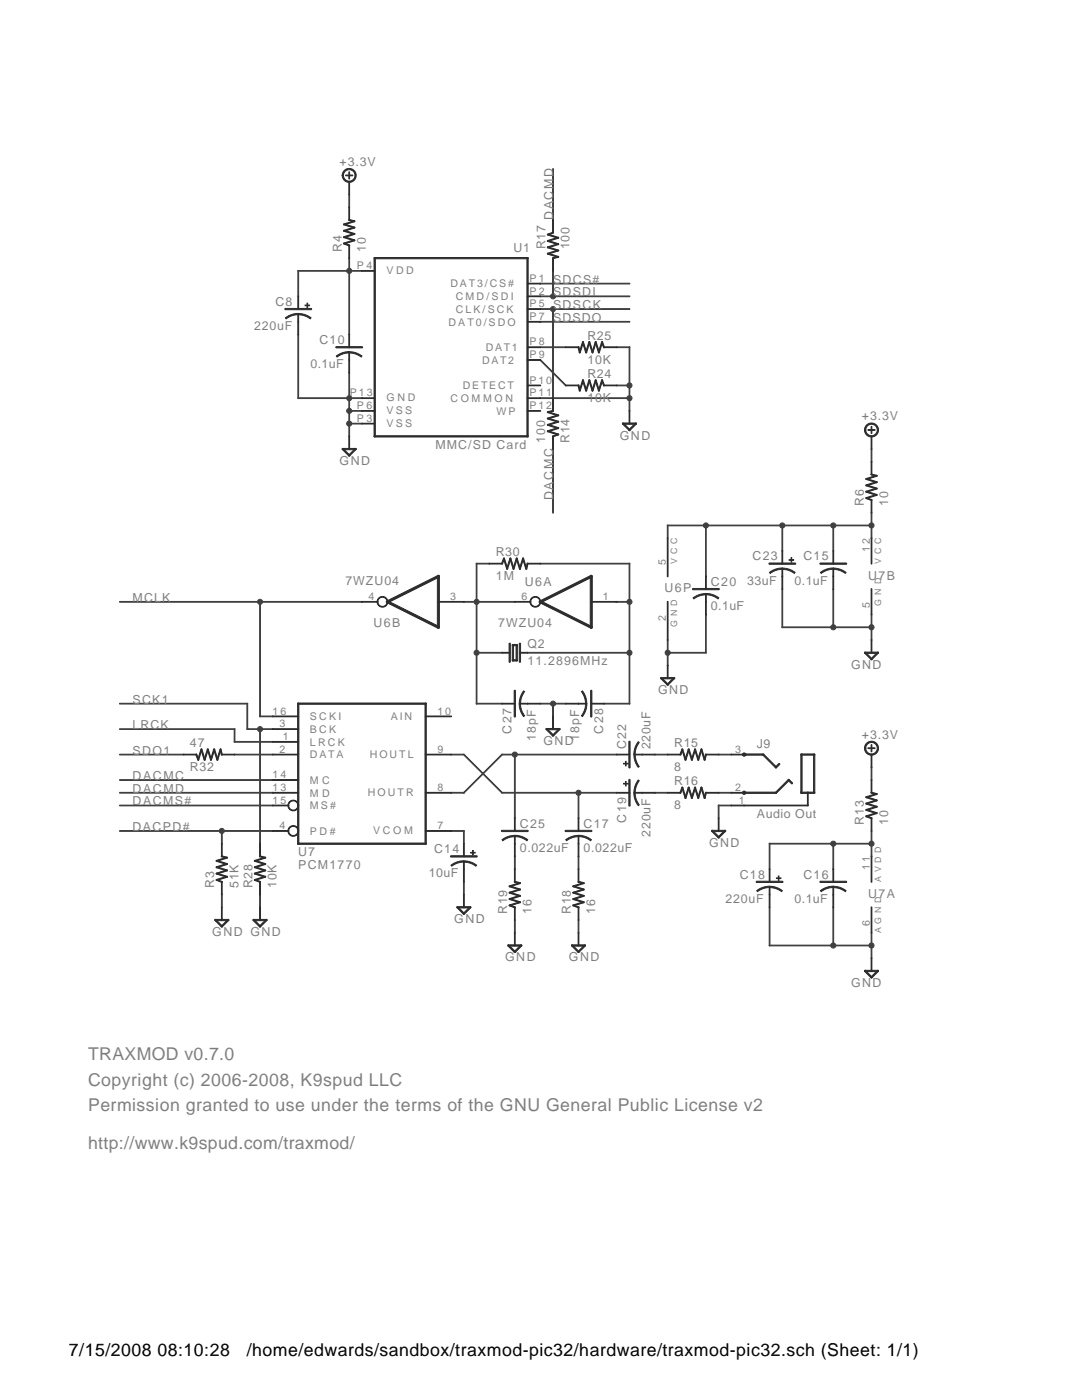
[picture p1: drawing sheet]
<svg xmlns="http://www.w3.org/2000/svg" width="216mm" height="279mm" viewBox="0 0 216 279" stroke-linecap="round" stroke-linejoin="round" font-family="sans-serif">
<defs><g id="words">
<g font-size="3.5" fill="#808080">
<text x="17.6" y="211.6">TRAXMOD v0.7.0</text>
<text x="17.6" y="216.6">Copyright (c) 2006-2008, K9spud LLC</text>
<text x="17.6" y="221.7">Permission granted to use under the terms of the GNU General Public License v2</text>
<text x="17.6" y="229.3">http://www.k9spud.com/traxmod/</text>
</g>
<g font-size="3.5">
<text x="13.8" y="270.6">7/15/2008 08:10:28</text>
<text x="49.2" y="270.6">/home/edwards/sandbox/traxmod-pic32/hardware/traxmod-pic32.sch (Sheet: 1/1)</text>
</g>
<g font-size="2.5" fill="#808080">
<text x="67.8" y="33.1">+3.3V</text>
<text x="110.4" y="43.9" transform="rotate(-90 110.4 43.9)">DACMD</text>
<text x="68.2" y="50.2" transform="rotate(-90 68.2 50.2)">R4</text>
<text x="73" y="50.2" transform="rotate(-90 73 50.2)">10</text>
<text x="102.4" y="50.2">U1</text>
<text x="108.9" y="49.8" transform="rotate(-90 108.9 49.8)">R17</text>
<text x="113.7" y="49.8" transform="rotate(-90 113.7 49.8)">100</text>
<text x="110.4" y="59.1">SDSDI</text>
<text x="110.4" y="56.6">SDCS#</text>
<text x="50.7" y="65.9">220uF</text>
<text x="55" y="61">C8</text>
<text x="110.4" y="61.7">SDSCK</text>
<text x="110.4" y="64.2">SDSDO</text>
<text x="63.7" y="68.7">C10</text>
<text x="117.2" y="67.8">R25</text>
<text x="62" y="73.5">0.1uF</text>
<text x="117.2" y="75.4">R24</text>
<text x="117.2" y="72.6">10K</text>
<text x="117.2" y="80.2">10K</text>
<text x="172" y="83.9">+3.3V</text>
<text x="86.9" y="89.6">MMC/SD Card</text>
<text x="108.8" y="88.4" transform="rotate(-90 108.8 88.4)">100</text>
<text x="113.6" y="88.4" transform="rotate(-90 113.6 88.4)">R14</text>
<text x="123.7" y="87.7">GND</text>
<text x="67.8" y="92.8">GND</text>
<text x="110.4" y="99.8" transform="rotate(-90 110.4 99.8)">DACMC</text>
<text x="172.4" y="101.1" transform="rotate(-90 172.4 101.1)">R6</text>
<text x="177.2" y="101.1" transform="rotate(-90 177.2 101.1)">10</text>
<text x="98.9" y="111">R30</text>
<text x="150.1" y="111.9">C23</text>
<text x="160.3" y="111.9">C15</text>
<text x="68.9" y="116.8">7WZU04</text>
<text x="98.9" y="115.8">1M</text>
<text x="104.7" y="116.9">U6A</text>
<text x="132.6" y="118.2">U6P</text>
<text x="141.9" y="116.9">C20</text>
<text x="149.1" y="116.7">33uF</text>
<text x="158.6" y="116.7">0.1uF</text>
<text x="173.3" y="115.7">U7B</text>
<text x="26.5" y="120.1">MCLK</text>
<text x="74.6" y="125">U6B</text>
<text x="99.4" y="125.2">7WZU04</text>
<text x="141.9" y="121.8">0.1uF</text>
<text x="105.3" y="129.3">Q2</text>
<text x="105.3" y="132.8">11.2896MHz</text>
<text x="169.8" y="133.4">GND</text>
<text x="26.5" y="140.4">SCK1</text>
<text x="131.3" y="138.5">GND</text>
<text x="26.5" y="145.5">LRCK</text>
<text x="37.9" y="149.1">47</text>
<text x="102.1" y="146.4" transform="rotate(-90 102.1 146.4)">C27</text>
<text x="106.9" y="147.8" transform="rotate(-90 106.9 147.8)">18pF</text>
<text x="108.4" y="148.7">GND</text>
<text x="115.5" y="147.8" transform="rotate(-90 115.5 147.8)">18pF</text>
<text x="120.4" y="146.4" transform="rotate(-90 120.4 146.4)">C28</text>
<text x="125" y="149.6" transform="rotate(-90 125 149.6)">C22</text>
<text x="129.8" y="149.6" transform="rotate(-90 129.8 149.6)">220uF</text>
<text x="134.5" y="149.1">R15</text>
<text x="151" y="149.3">J9</text>
<text x="172" y="147.4">+3.3V</text>
<text x="26.5" y="150.6">SDO1</text>
<text x="26.5" y="155.7">DACMC</text>
<text x="37.9" y="153.9">R32</text>
<text x="134.5" y="153.9">8</text>
<text x="26.5" y="160.8">DACMS#</text>
<text x="26.5" y="158.2">DACMD</text>
<text x="134.5" y="161.5">8</text>
<text x="134.5" y="156.7">R16</text>
<text x="26.5" y="165.8">DACPD#</text>
<text x="103.7" y="165.2">C25</text>
<text x="116.5" y="165.2">C17</text>
<text x="125" y="164.2" transform="rotate(-90 125 164.2)">C19</text>
<text x="129.8" y="167" transform="rotate(-90 129.8 167)">220uF</text>
<text x="151" y="163.3">Audio Out</text>
<text x="172.4" y="164.6" transform="rotate(-90 172.4 164.6)">R13</text>
<text x="177.2" y="164.6" transform="rotate(-90 177.2 164.6)">10</text>
<text x="59.5" y="170.9">U7</text>
<text x="59.5" y="173.5">PCM1770</text>
<text x="86.6" y="170.3">C14</text>
<text x="103.7" y="170">0.022uF</text>
<text x="116.5" y="170">0.022uF</text>
<text x="141.5" y="169">GND</text>
<text x="42.8" y="177.3" transform="rotate(-90 42.8 177.3)">R3</text>
<text x="47.6" y="177.3" transform="rotate(-90 47.6 177.3)">51K</text>
<text x="50.4" y="177.3" transform="rotate(-90 50.4 177.3)">R28</text>
<text x="55.2" y="177.3" transform="rotate(-90 55.2 177.3)">10K</text>
<text x="85.5" y="175.1">10uF</text>
<text x="147.6" y="175.4">C18</text>
<text x="160.3" y="175.4">C16</text>
<text x="173.3" y="179.2">U7A</text>
<text x="90.7" y="184.3">GND</text>
<text x="101.2" y="182.3" transform="rotate(-90 101.2 182.3)">R19</text>
<text x="106" y="182.3" transform="rotate(-90 106 182.3)">16</text>
<text x="113.9" y="182.3" transform="rotate(-90 113.9 182.3)">R18</text>
<text x="118.7" y="182.3" transform="rotate(-90 118.7 182.3)">16</text>
<text x="144.8" y="180.2">220uF</text>
<text x="158.6" y="180.2">0.1uF</text>
<text x="42.4" y="186.8">GND GND</text>
<text x="100.8" y="191.9">GND</text>
<text x="113.5" y="191.9">GND</text>
<text x="169.8" y="197">GND</text>
</g>
<g font-size="2.1" fill="#808080">
<text x="71.2" y="53.7">P 4</text>
<text x="77.1" y="54.7">V D D</text>
<text x="89.9" y="57.4">D A T 3 /C S #</text>
<text x="90.9" y="59.9">C M D / S D I</text>
<text x="105.6" y="58.8">P 2</text>
<text x="105.6" y="56.2">P 1</text>
<text x="89.5" y="65">D A T 0 /S D O</text>
<text x="90.9" y="62.4">C L K /S C K</text>
<text x="105.6" y="63.9">P 7</text>
<text x="105.6" y="61.3">P 5</text>
<text x="96.9" y="70.1">DAT1</text>
<text x="105.6" y="68.9">P 8</text>
<text x="105.6" y="71.5">P 9</text>
<text x="92.3" y="77.7">DETECT</text>
<text x="96.2" y="72.6">DAT2</text>
<text x="105.6" y="76.6">P 1 0</text>
<text x="69.8" y="79.1">P 1 3</text>
<text x="71.2" y="81.6">P 6</text>
<text x="77.1" y="80.1">G N D</text>
<text x="77.1" y="82.7">V S S</text>
<text x="89.9" y="80.2">C O M M O N</text>
<text x="99" y="82.8">W P</text>
<text x="105.6" y="79.1">P 1 1</text>
<text x="105.6" y="81.6">P 1 2</text>
<text x="71.2" y="84.2">P 3</text>
<text x="77.1" y="85.2">V S S</text>
<text x="132.9" y="112.7" transform="rotate(-90 132.9 112.7)">5</text>
<text x="173.5" y="110.2" transform="rotate(-90 173.5 110.2)">1 2</text>
<text x="73.6" y="119.8">4</text>
<text x="89.8" y="119.8">3</text>
<text x="104.1" y="119.8">6</text>
<text x="120.3" y="119.8">1</text>
<text x="132.9" y="123.9" transform="rotate(-90 132.9 123.9)">2</text>
<text x="173.5" y="121.3" transform="rotate(-90 173.5 121.3)">5</text>
<text x="54.4" y="142.6">1 6</text>
<text x="61.9" y="143.7">S C K I</text>
<text x="78" y="143.6">AIN</text>
<text x="87.3" y="142.6">1 0</text>
<text x="55.8" y="145.2">3</text>
<text x="56.5" y="147.7">1</text>
<text x="61.9" y="146.3">B C K</text>
<text x="61.9" y="148.8">L R C K</text>
<text x="54.4" y="155.3">1 4</text>
<text x="55.8" y="150.2">2</text>
<text x="61.9" y="151.4">DATA</text>
<text x="73.8" y="151.2">H O U T L</text>
<text x="87.3" y="150.2">9</text>
<text x="146.7" y="150.2">3</text>
<text x="54.4" y="157.9">1 3</text>
<text x="54.4" y="160.4">1 5</text>
<text x="61.9" y="159">M D</text>
<text x="61.9" y="161.5">M S #</text>
<text x="61.9" y="156.4">M C</text>
<text x="73.4" y="158.9">H O U T R</text>
<text x="87.3" y="157.9">8</text>
<text x="146.7" y="157.9">2</text>
<text x="147.4" y="160.4">1</text>
<text x="55.8" y="165.5">4</text>
<text x="61.9" y="166.6">P D #</text>
<text x="74.5" y="166.5">V C O M</text>
<text x="87.3" y="165.5">7</text>
<text x="173.5" y="173.7" transform="rotate(-90 173.5 173.7)">1 1</text>
<text x="173.5" y="184.8" transform="rotate(-90 173.5 184.8)">6</text>
</g>
<g font-size="1.8" fill="#808080">
<text x="135.1" y="112.5" transform="rotate(-90 135.1 112.5)">V C C</text>
<text x="175.8" y="112.5" transform="rotate(-90 175.8 112.5)">V C C</text>
<text x="135.1" y="125.2" transform="rotate(-90 135.1 125.2)">G N D</text>
<text x="175.8" y="120.9" transform="rotate(-90 175.8 120.9)">G N D</text>
<text x="175.8" y="176" transform="rotate(-90 175.8 176)">A V D D</text>
<text x="175.8" y="186.3" transform="rotate(-90 175.8 186.3)">A G N D</text>
</g>
</g></defs>
<path d="M92.5 176h.1v2.6h-.1z" fill-rule="evenodd" fill="#404040"/>
<path d="M92.5 176h.1v2.6h-.1z" fill="none" stroke="#404040" stroke-width=".2"/>
<path d="M143.3 160.7h2.7v.1h-2.6z" fill-rule="evenodd" fill="#404040"/>
<path d="M143.3 160.7h2.7v.1h-2.6z" fill="none" stroke="#404040" stroke-width=".2"/>
<path d="M143.3 160.7h.2l-.1 2.7-.1-.1z" fill-rule="evenodd" fill="#404040"/>
<path d="M143.3 160.7h.2l-.1 2.7-.1-.1z" fill="none" stroke="#404040" stroke-width=".2"/>
<path d="M102.6 183.6h.2v2.6h-.2z" fill-rule="evenodd" fill="#404040"/>
<path d="M102.6 183.6h.2v2.6h-.2z" fill="none" stroke="#404040" stroke-width=".2"/>
<path d="M115.4 183.6h.1v2.6h-.1z" fill-rule="evenodd" fill="#404040"/>
<path d="M115.4 183.6h.1v2.6h-.1z" fill="none" stroke="#404040" stroke-width=".2"/>
<path d="M173.8 188.7h.2l-.1 2.6h-.1z" fill-rule="evenodd" fill="#404040"/>
<path d="M173.8 188.7h.2l-.1 2.6h-.1z" fill="none" stroke="#404040" stroke-width=".2"/>
<path d="M173.8 186.1h.2l-.1 2.7-.1-.1z" fill-rule="evenodd" fill="#404040"/>
<path d="M173.8 186.1h.2l-.1 2.7-.1-.1z" fill="none" stroke="#404040" stroke-width=".2"/>
<circle cx="173.9" cy="188.7" r=".51" fill="#404040"/>
<circle cx="173.9" cy="188.7" r=".51" fill="none" stroke="#404040" stroke-width=".2"/>
<path d="M153.5 181h.1v7.8l-.1-.1z" fill-rule="evenodd" fill="#404040"/>
<path d="M153.5 181h.1v7.8l-.1-.1z" fill="none" stroke="#404040" stroke-width=".2"/>
<path d="M153.5 188.7l12.8-.1v.1l-12.8 .1z" fill-rule="evenodd" fill="#404040"/>
<path d="M153.5 188.7l12.8-.1v.1l-12.8 .1z" fill="none" stroke="#404040" stroke-width=".2"/>
<path d="M166.2 188.7l7.7-.1 .1 .1-7.8 .1z" fill-rule="evenodd" fill="#404040"/>
<path d="M166.2 188.6h7.7l.1 .1-7.8 .1z" fill="none" stroke="#404040" stroke-width=".2"/>
<path d="M166.2 181h.1v7.8l-.1-.1z" fill-rule="evenodd" fill="#404040"/>
<path d="M166.2 181h.1v7.8l-.1-.1z" fill="none" stroke="#404040" stroke-width=".2"/>
<circle cx="166.3" cy="188.7" r=".51" fill="#404040"/>
<circle cx="166.3" cy="188.7" r=".51" fill="none" stroke="#404040" stroke-width=".2"/>
<path d="M44.2 178.5h.1v2.7l-.1-.1z" fill-rule="evenodd" fill="#404040"/>
<path d="M44.2 178.5h.1v2.7l-.1-.1z" fill="none" stroke="#404040" stroke-width=".2"/>
<path d="M51.8 178.5h.2l-.1 2.7-.1-.1z" fill-rule="evenodd" fill="#404040"/>
<path d="M51.8 178.5h.2l-.1 2.7-.1-.1z" fill="none" stroke="#404040" stroke-width=".2"/>
<path d="M69.6 74.4h.2l-.1 5.1h-.1z" fill-rule="evenodd" fill="#404040"/>
<path d="M69.6 74.4h.2l-.1 5.1h-.1z" fill="none" stroke="#404040" stroke-width=".2"/>
<path d="M69.6 79.4h2.7v.1h-2.7z" fill-rule="evenodd" fill="#404040"/>
<path d="M69.6 79.4h2.7v.1h-2.7z" fill="none" stroke="#404040" stroke-width=".2"/>
<path d="M59.4 66.7h.2l-.1 12.8h-.1z" fill-rule="evenodd" fill="#404040"/>
<path d="M59.4 66.7h.2l-.1 12.8h-.1z" fill="none" stroke="#404040" stroke-width=".2"/>
<path d="M59.4 79.4h10.3l.1 .1h-10.3z" fill-rule="evenodd" fill="#404040"/>
<path d="M59.4 79.4h10.3l.1 .1h-10.3z" fill="none" stroke="#404040" stroke-width=".2"/>
<circle cx="69.7" cy="79.5" r=".51" fill="#404040"/>
<circle cx="69.7" cy="79.5" r=".51" fill="none" stroke="#404040" stroke-width=".2"/>
<path d="M69.6 84.5h.2l-.1 2.7-.1-.1z" fill-rule="evenodd" fill="#404040"/>
<path d="M69.6 84.5h.2l-.1 2.7-.1-.1z" fill="none" stroke="#404040" stroke-width=".2"/>
<path d="M69.6 82h.2l-.1 2.6h-.1z" fill-rule="evenodd" fill="#404040"/>
<path d="M69.6 82h.2l-.1 2.6h-.1z" fill="none" stroke="#404040" stroke-width=".2"/>
<path d="M69.6 79.4h.2l-.1 2.7-.1-.1z" fill-rule="evenodd" fill="#404040"/>
<path d="M69.6 79.4h.2l-.1 2.7-.1-.1z" fill="none" stroke="#404040" stroke-width=".2"/>
<path d="M69.6 82l2.7-.1v.1l-2.7 .1z" fill-rule="evenodd" fill="#404040"/>
<path d="M69.6 82l2.7-.1v.1l-2.7 .1z" fill="none" stroke="#404040" stroke-width=".2"/>
<circle cx="69.7" cy="82" r=".51" fill="#404040"/>
<circle cx="69.7" cy="82" r=".51" fill="none" stroke="#404040" stroke-width=".2"/>
<path d="M69.6 84.5h2.7v.1h-2.7z" fill-rule="evenodd" fill="#404040"/>
<path d="M69.6 84.5h2.7v.1h-2.7z" fill="none" stroke="#404040" stroke-width=".2"/>
<circle cx="69.7" cy="84.5" r=".51" fill="#404040"/>
<circle cx="69.7" cy="84.5" r=".51" fill="none" stroke="#404040" stroke-width=".2"/>
<path d="M107.7 140.4h2.7v.1h-2.6z" fill-rule="evenodd" fill="#404040"/>
<path d="M107.7 140.4h2.7v.1h-2.6z" fill="none" stroke="#404040" stroke-width=".2"/>
<path d="M110.3 140.4h2.6l.1 .1h-2.7z" fill-rule="evenodd" fill="#404040"/>
<path d="M110.3 140.4h2.6l.1 .1h-2.7z" fill="none" stroke="#404040" stroke-width=".2"/>
<path d="M110.3 140.4h.1v2.6h-.1z" fill-rule="evenodd" fill="#404040"/>
<path d="M110.3 140.4h.1v2.6h-.1z" fill="none" stroke="#404040" stroke-width=".2"/>
<circle cx="110.4" cy="140.4" r=".51" fill="#404040"/>
<circle cx="110.4" cy="140.4" r=".51" fill="none" stroke="#404040" stroke-width=".2"/>
<path d="M133.2 130.2h.1v2.7l-.1-.1z" fill-rule="evenodd" fill="#404040"/>
<path d="M133.2 130.2h.1v2.7l-.1-.1z" fill="none" stroke="#404040" stroke-width=".2"/>
<path d="M133.2 127.7h.1v2.6h-.1z" fill-rule="evenodd" fill="#404040"/>
<path d="M133.2 127.7h.1v2.6h-.1z" fill="none" stroke="#404040" stroke-width=".2"/>
<path d="M140.8 122.6h.1v7.7h-.1z" fill-rule="evenodd" fill="#404040"/>
<path d="M140.8 122.6h.1v7.7h-.1z" fill="none" stroke="#404040" stroke-width=".2"/>
<path d="M133.2 130.2h7.7v.1h-7.7z" fill-rule="evenodd" fill="#404040"/>
<path d="M133.2 130.2h7.7v.1h-7.7z" fill="none" stroke="#404040" stroke-width=".2"/>
<circle cx="133.2" cy="130.3" r=".51" fill="#404040"/>
<circle cx="133.2" cy="130.3" r=".51" fill="none" stroke="#404040" stroke-width=".2"/>
<path d="M123 69.3l2.6-.1 .1 .1-2.7 .1z" fill-rule="evenodd" fill="#404040"/>
<path d="M123 69.3l2.6-.1 .1 .1-2.7 .1z" fill="none" stroke="#404040" stroke-width=".2"/>
<path d="M125.5 69.3h.2l-.1 7.7h-.1z" fill-rule="evenodd" fill="#404040"/>
<path d="M125.5 69.3h.2l-.1 7.7h-.1z" fill="none" stroke="#404040" stroke-width=".2"/>
<path d="M125.5 76.9h.2l-.1 2.6h-.1z" fill-rule="evenodd" fill="#404040"/>
<path d="M125.5 76.9h.2l-.1 2.6h-.1z" fill="none" stroke="#404040" stroke-width=".2"/>
<path d="M125.5 79.4h.2l-.1 2.7-.1-.1z" fill-rule="evenodd" fill="#404040"/>
<path d="M125.5 79.4h.2l-.1 2.7-.1-.1z" fill="none" stroke="#404040" stroke-width=".2"/>
<path d="M123 76.9l2.6-.1 .1 .2h-2.7z" fill-rule="evenodd" fill="#404040"/>
<path d="M123 76.9l2.6-.1 .1 .2h-2.7z" fill="none" stroke="#404040" stroke-width=".2"/>
<circle cx="125.6" cy="76.9" r=".51" fill="#404040"/>
<circle cx="125.6" cy="76.9" r=".51" fill="none" stroke="#404040" stroke-width=".2"/>
<path d="M107.7 79.4h17.9l.1 .1h-17.9z" fill-rule="evenodd" fill="#404040"/>
<path d="M107.7 79.4h17.9l.1 .1h-17.9z" fill="none" stroke="#404040" stroke-width=".2"/>
<circle cx="125.6" cy="79.5" r=".51" fill="#404040"/>
<circle cx="125.6" cy="79.5" r=".51" fill="none" stroke="#404040" stroke-width=".2"/>
<path d="M173.8 125.2h.2l-.1 2.6h-.1z" fill-rule="evenodd" fill="#404040"/>
<path d="M173.8 125.2h.2l-.1 2.6h-.1z" fill="none" stroke="#404040" stroke-width=".2"/>
<path d="M173.8 122.6h.2l-.1 2.7-.1-.1z" fill-rule="evenodd" fill="#404040"/>
<path d="M173.8 122.6h.2l-.1 2.7-.1-.1z" fill="none" stroke="#404040" stroke-width=".2"/>
<circle cx="173.9" cy="125.2" r=".51" fill="#404040"/>
<circle cx="173.9" cy="125.2" r=".51" fill="none" stroke="#404040" stroke-width=".2"/>
<path d="M166.2 125.2l7.7-.1 .1 .1-7.8 .1z" fill-rule="evenodd" fill="#404040"/>
<path d="M166.2 125.1h7.7l.1 .1-7.8 .1z" fill="none" stroke="#404040" stroke-width=".2"/>
<path d="M166.2 117.5h.1v7.8l-.1-.1z" fill-rule="evenodd" fill="#404040"/>
<path d="M166.2 117.5h.1v7.8l-.1-.1z" fill="none" stroke="#404040" stroke-width=".2"/>
<circle cx="166.3" cy="125.2" r=".51" fill="#404040"/>
<circle cx="166.3" cy="125.2" r=".51" fill="none" stroke="#404040" stroke-width=".2"/>
<path d="M156 125.2l10.3-.1v.1l-10.2 .1z" fill-rule="evenodd" fill="#404040"/>
<path d="M156 125.2l10.3-.1v.1l-10.2 .1z" fill="none" stroke="#404040" stroke-width=".2"/>
<path d="M156 117.5h.2l-.1 7.8-.1-.1z" fill-rule="evenodd" fill="#404040"/>
<path d="M156 117.5h.2l-.1 7.8-.1-.1z" fill="none" stroke="#404040" stroke-width=".2"/>
<path d="M69.6 38.8h.2l-.1 2.6h-.1z" fill-rule="evenodd" fill="#404040"/>
<path d="M69.6 38.8h.2l-.1 2.6h-.1z" fill="none" stroke="#404040" stroke-width=".2"/>
<path d="M173.8 89.6h.2l-.1 2.6h-.1z" fill-rule="evenodd" fill="#404040"/>
<path d="M173.8 89.6h.2l-.1 2.6h-.1z" fill="none" stroke="#404040" stroke-width=".2"/>
<path d="M173.8 153.1h.2l-.1 2.6h-.1z" fill-rule="evenodd" fill="#404040"/>
<path d="M173.8 153.1h.2l-.1 2.6h-.1z" fill="none" stroke="#404040" stroke-width=".2"/>
<path d="M23.8 160.7h30.7v.1h-30.6z" fill-rule="evenodd" fill="#404040"/>
<path d="M23.8 160.7h30.7v.1h-30.6z" fill="none" stroke="#404040" stroke-width=".2"/>
<path d="M46.7 150.6l7.8-.1v.1l-7.7 .1z" fill-rule="evenodd" fill="#404040"/>
<path d="M46.7 150.6l7.8-.1v.1l-7.7 .1z" fill="none" stroke="#404040" stroke-width=".2"/>
<path d="M46.7 148h7.8v.1h-7.7z" fill-rule="evenodd" fill="#404040"/>
<path d="M46.7 148h7.8v.1h-7.7z" fill="none" stroke="#404040" stroke-width=".2"/>
<path d="M46.7 145.5h.2l-.1 2.6h-.1z" fill-rule="evenodd" fill="#404040"/>
<path d="M46.7 145.5h.2l-.1 2.6h-.1z" fill="none" stroke="#404040" stroke-width=".2"/>
<path d="M23.8 145.5l23-.1 .1 .1-23 .1z" fill-rule="evenodd" fill="#404040"/>
<path d="M23.8 145.5l23-.1 .1 .1-23 .1z" fill="none" stroke="#404040" stroke-width=".2"/>
<path d="M89.9 165.8h2.7v.1h-2.6z" fill-rule="evenodd" fill="#404040"/>
<path d="M89.9 165.8h2.7v.1h-2.6z" fill="none" stroke="#404040" stroke-width=".2"/>
<path d="M92.5 165.8h.1v2.7l-.1-.1z" fill-rule="evenodd" fill="#404040"/>
<path d="M92.5 165.8h.1v2.7l-.1-.1z" fill="none" stroke="#404040" stroke-width=".2"/>
<path d="M102.6 150.6l20.5-.1v.1l-20.4 .1z" fill-rule="evenodd" fill="#404040"/>
<path d="M102.6 150.6l20.5-.1v.1l-20.4 .1z" fill="none" stroke="#404040" stroke-width=".2"/>
<path d="M102.6 150.6h.2v12.8l-.2-.1z" fill-rule="evenodd" fill="#404040"/>
<path d="M102.6 150.6h.2v12.8l-.2-.1z" fill="none" stroke="#404040" stroke-width=".2"/>
<path d="M89.9 158.2l2.7-.1v.1l-2.6 .1z" fill-rule="evenodd" fill="#404040"/>
<path d="M89.9 158.2l2.7-.1v.1l-2.6 .1z" fill="none" stroke="#404040" stroke-width=".2"/>
<path d="M92.5 158.2l7.7-7.7 .1 .1-7.7 7.7z" fill-rule="evenodd" fill="#404040"/>
<path d="M92.5 158.2l7.7-7.7 .1 .1-7.7 7.7z" fill="none" stroke="#404040" stroke-width=".2"/>
<path d="M100.1 150.6l2.7-.1v.1l-2.6 .1z" fill-rule="evenodd" fill="#404040"/>
<path d="M100.1 150.6l2.7-.1v.1l-2.6 .1z" fill="none" stroke="#404040" stroke-width=".2"/>
<circle cx="102.7" cy="150.6" r=".51" fill="#404040"/>
<circle cx="102.7" cy="150.6" r=".51" fill="none" stroke="#404040" stroke-width=".2"/>
<path d="M130.6 150.6l2.7-.1v.1l-2.6 .1z" fill-rule="evenodd" fill="#404040"/>
<path d="M130.6 150.6l2.7-.1v.1l-2.6 .1z" fill="none" stroke="#404040" stroke-width=".2"/>
<path d="M115.4 158.2l7.7-.1v.1l-7.7 .1z" fill-rule="evenodd" fill="#404040"/>
<path d="M115.4 158.2l7.7-.1v.1l-7.7 .1z" fill="none" stroke="#404040" stroke-width=".2"/>
<path d="M115.4 158.2h.1v5.2l-.1-.1z" fill-rule="evenodd" fill="#404040"/>
<path d="M115.4 158.2h.1v5.2l-.1-.1z" fill="none" stroke="#404040" stroke-width=".2"/>
<path d="M89.9 150.6l2.7-.1v.1l-2.6 .1z" fill-rule="evenodd" fill="#404040"/>
<path d="M89.9 150.6l2.7-.1v.1l-2.6 .1z" fill="none" stroke="#404040" stroke-width=".2"/>
<path d="M92.5 150.6l.1-.1 7.7 7.7-.1 .1z" fill-rule="evenodd" fill="#404040"/>
<path d="M92.5 150.6l.1-.1 7.7 7.7-.1 .1z" fill="none" stroke="#404040" stroke-width=".2"/>
<path d="M100.1 158.2l15.4-.1v.1l-15.3 .1z" fill-rule="evenodd" fill="#404040"/>
<path d="M100.1 158.2l15.4-.1v.1l-15.3 .1z" fill="none" stroke="#404040" stroke-width=".2"/>
<circle cx="115.4" cy="158.2" r=".51" fill="#404040"/>
<circle cx="115.4" cy="158.2" r=".51" fill="none" stroke="#404040" stroke-width=".2"/>
<path d="M130.6 158.2l2.7-.1v.1l-2.6 .1z" fill-rule="evenodd" fill="#404040"/>
<path d="M130.6 158.2l2.7-.1v.1l-2.6 .1z" fill="none" stroke="#404040" stroke-width=".2"/>
<path d="M143.3 150.6l2.7-.1v.1l-2.6 .1z" fill-rule="evenodd" fill="#404040"/>
<path d="M143.3 150.6l2.7-.1v.1l-2.6 .1z" fill="none" stroke="#404040" stroke-width=".2"/>
<path d="M143.3 158.2l2.7-.1v.1l-2.6 .1z" fill-rule="evenodd" fill="#404040"/>
<path d="M143.3 158.2l2.7-.1v.1l-2.6 .1z" fill="none" stroke="#404040" stroke-width=".2"/>
<path d="M102.6 170.9h.2v2.6h-.2z" fill-rule="evenodd" fill="#404040"/>
<path d="M102.6 170.9h.2v2.6h-.2z" fill="none" stroke="#404040" stroke-width=".2"/>
<path d="M115.4 170.9h.1v2.6h-.1z" fill-rule="evenodd" fill="#404040"/>
<path d="M115.4 170.9h.1v2.6h-.1z" fill="none" stroke="#404040" stroke-width=".2"/>
<path d="M44.2 165.8h10.3v.1h-10.3z" fill-rule="evenodd" fill="#404040"/>
<path d="M44.2 165.8h10.3v.1h-10.3z" fill="none" stroke="#404040" stroke-width=".2"/>
<path d="M23.8 165.8h20.5v.1h-20.4z" fill-rule="evenodd" fill="#404040"/>
<path d="M23.8 165.8h20.5v.1h-20.4z" fill="none" stroke="#404040" stroke-width=".2"/>
<path d="M44.2 165.8h.1v2.7l-.1-.1z" fill-rule="evenodd" fill="#404040"/>
<path d="M44.2 165.8h.1v2.7l-.1-.1z" fill="none" stroke="#404040" stroke-width=".2"/>
<circle cx="44.3" cy="165.8" r=".51" fill="#404040"/>
<circle cx="44.3" cy="165.8" r=".51" fill="none" stroke="#404040" stroke-width=".2"/>
<path d="M95 120.1l7.8-.1v.1l-7.7 .1z" fill-rule="evenodd" fill="#404040"/>
<path d="M95 120.1l7.8-.1v.1l-7.7 .1z" fill="none" stroke="#404040" stroke-width=".2"/>
<path d="M95 112.5l2.7-.1v.1l-2.6 .1z" fill-rule="evenodd" fill="#404040"/>
<path d="M95 112.5l2.7-.1v.1l-2.6 .1z" fill="none" stroke="#404040" stroke-width=".2"/>
<path d="M95 112.5h.2l-.1 7.7-.1-.1z" fill-rule="evenodd" fill="#404040"/>
<path d="M95 112.5h.2l-.1 7.7-.1-.1z" fill="none" stroke="#404040" stroke-width=".2"/>
<circle cx="95.1" cy="120.1" r=".51" fill="#404040"/>
<circle cx="95.1" cy="120.1" r=".51" fill="none" stroke="#404040" stroke-width=".2"/>
<path d="M95 120.1h.2l-.1 10.2h-.1z" fill-rule="evenodd" fill="#404040"/>
<path d="M95 120.1h.2l-.1 10.2h-.1z" fill="none" stroke="#404040" stroke-width=".2"/>
<path d="M95 130.2h5.2l.1 .1h-5.2z" fill-rule="evenodd" fill="#404040"/>
<path d="M95 130.2h5.2l.1 .1h-5.2z" fill="none" stroke="#404040" stroke-width=".2"/>
<circle cx="95.1" cy="130.3" r=".51" fill="#404040"/>
<circle cx="95.1" cy="130.3" r=".51" fill="none" stroke="#404040" stroke-width=".2"/>
<path d="M95 130.2h.2l-.1 10.3h-.1z" fill-rule="evenodd" fill="#404040"/>
<path d="M95 130.2h.2l-.1 10.3h-.1z" fill="none" stroke="#404040" stroke-width=".2"/>
<path d="M95 140.4h5.2l.1 .1h-5.2z" fill-rule="evenodd" fill="#404040"/>
<path d="M95 140.4h5.2l.1 .1h-5.2z" fill="none" stroke="#404040" stroke-width=".2"/>
<path d="M92.5 120.1l2.6-.1 .1 .1-2.7 .1z" fill-rule="evenodd" fill="#404040"/>
<path d="M92.5 120.1l2.6-.1 .1 .1-2.7 .1z" fill="none" stroke="#404040" stroke-width=".2"/>
<path d="M105.2 130.2h20.4l.1 .1h-20.5z" fill-rule="evenodd" fill="#404040"/>
<path d="M105.2 130.2h20.4l.1 .1h-20.5z" fill="none" stroke="#404040" stroke-width=".2"/>
<path d="M125.5 120.1h.2l-.1 10.2h-.1z" fill-rule="evenodd" fill="#404040"/>
<path d="M125.5 120.1h.2l-.1 10.2h-.1z" fill="none" stroke="#404040" stroke-width=".2"/>
<path d="M123 120.1l2.6-.1 .1 .1-2.7 .1z" fill-rule="evenodd" fill="#404040"/>
<path d="M123 120.1l2.6-.1 .1 .1-2.7 .1z" fill="none" stroke="#404040" stroke-width=".2"/>
<path d="M107.7 112.5l17.9-.1 .1 .1-17.9 .1z" fill-rule="evenodd" fill="#404040"/>
<path d="M107.7 112.5l17.9-.1 .1 .1-17.9 .1z" fill="none" stroke="#404040" stroke-width=".2"/>
<path d="M125.5 112.5h.2l-.1 7.7-.1-.1z" fill-rule="evenodd" fill="#404040"/>
<path d="M125.5 112.5h.2l-.1 7.7-.1-.1z" fill="none" stroke="#404040" stroke-width=".2"/>
<circle cx="125.6" cy="120.1" r=".51" fill="#404040"/>
<circle cx="125.6" cy="120.1" r=".51" fill="none" stroke="#404040" stroke-width=".2"/>
<path d="M125.5 130.2h.2l-.1 10.3h-.1z" fill-rule="evenodd" fill="#404040"/>
<path d="M125.5 130.2h.2l-.1 10.3h-.1z" fill="none" stroke="#404040" stroke-width=".2"/>
<circle cx="125.6" cy="130.3" r=".51" fill="#404040"/>
<circle cx="125.6" cy="130.3" r=".51" fill="none" stroke="#404040" stroke-width=".2"/>
<path d="M120.4 140.4h5.2l.1 .1h-5.2z" fill-rule="evenodd" fill="#404040"/>
<path d="M120.4 140.4h5.2l.1 .1h-5.2z" fill="none" stroke="#404040" stroke-width=".2"/>
<path d="M51.8 142.9h2.7v.1h-2.6z" fill-rule="evenodd" fill="#404040"/>
<path d="M51.8 142.9h2.7v.1h-2.6z" fill="none" stroke="#404040" stroke-width=".2"/>
<path d="M51.8 120.1l20.5-.1v.1l-20.4 .1z" fill-rule="evenodd" fill="#404040"/>
<path d="M51.8 120.1l20.5-.1v.1l-20.4 .1z" fill="none" stroke="#404040" stroke-width=".2"/>
<path d="M51.8 120.1h.2l-.1 22.9h-.1z" fill-rule="evenodd" fill="#404040"/>
<path d="M51.8 120.1h.2l-.1 22.9h-.1z" fill="none" stroke="#404040" stroke-width=".2"/>
<circle cx="51.9" cy="120.1" r=".51" fill="#404040"/>
<circle cx="51.9" cy="120.1" r=".51" fill="none" stroke="#404040" stroke-width=".2"/>
<path d="M23.8 120.1l28.1-.1 .1 .1-28.1 .1z" fill-rule="evenodd" fill="#404040"/>
<path d="M23.8 120.1l28.1-.1 .1 .1-28.1 .1z" fill="none" stroke="#404040" stroke-width=".2"/>
<path d="M110.3 59.1h15.3l.1 .1h-15.4z" fill-rule="evenodd" fill="#404040"/>
<path d="M110.3 59.1h15.3l.1 .1h-15.4z" fill="none" stroke="#404040" stroke-width=".2"/>
<path d="M107.7 59.1h2.7v.1h-2.6z" fill-rule="evenodd" fill="#404040"/>
<path d="M107.7 59.1h2.7v.1h-2.6z" fill="none" stroke="#404040" stroke-width=".2"/>
<circle cx="110.4" cy="59.1" r=".51" fill="#404040"/>
<circle cx="110.4" cy="59.1" r=".51" fill="none" stroke="#404040" stroke-width=".2"/>
<path d="M110.3 54h.1v5.2h-.1z" fill-rule="evenodd" fill="#404040"/>
<path d="M110.3 54h.1v5.2h-.1z" fill="none" stroke="#404040" stroke-width=".2"/>
<path d="M107.7 61.6h2.7v.1l-2.6 .1z" fill-rule="evenodd" fill="#404040"/>
<path d="M107.7 61.6h2.7v.1l-2.6 .1z" fill="none" stroke="#404040" stroke-width=".2"/>
<path d="M110.3 61.6h15.3l.1 .1-15.4 .1z" fill-rule="evenodd" fill="#404040"/>
<path d="M110.3 61.6h15.3l.1 .1-15.4 .1z" fill="none" stroke="#404040" stroke-width=".2"/>
<circle cx="110.4" cy="61.7" r=".51" fill="#404040"/>
<circle cx="110.4" cy="61.7" r=".51" fill="none" stroke="#404040" stroke-width=".2"/>
<path d="M110.3 61.6h.1v17.9h-.1z" fill-rule="evenodd" fill="#404040"/>
<path d="M110.3 61.6h.1v17.9h-.1z" fill="none" stroke="#404040" stroke-width=".2"/>
<path d="M107.7 56.6l17.9-.1 .1 .1-17.9 .1z" fill-rule="evenodd" fill="#404040"/>
<path d="M107.7 56.6l17.9-.1 .1 .1-17.9 .1z" fill="none" stroke="#404040" stroke-width=".2"/>
<path d="M107.7 64.2l17.9-.1 .1 .2h-17.9z" fill-rule="evenodd" fill="#404040"/>
<path d="M107.7 64.2l17.9-.1 .1 .2h-17.9z" fill="none" stroke="#404040" stroke-width=".2"/>
<path d="M69.6 54h2.7v.1h-2.7z" fill-rule="evenodd" fill="#404040"/>
<path d="M69.6 54h2.7v.1h-2.7z" fill="none" stroke="#404040" stroke-width=".2"/>
<path d="M69.6 51.5h.2l-.1 2.6h-.1z" fill-rule="evenodd" fill="#404040"/>
<path d="M69.6 51.5h.2l-.1 2.6h-.1z" fill="none" stroke="#404040" stroke-width=".2"/>
<path d="M69.6 54h.2l-.1 12.8h-.1z" fill-rule="evenodd" fill="#404040"/>
<path d="M69.6 54h.2l-.1 12.8h-.1z" fill="none" stroke="#404040" stroke-width=".2"/>
<circle cx="69.7" cy="54.1" r=".51" fill="#404040"/>
<circle cx="69.7" cy="54.1" r=".51" fill="none" stroke="#404040" stroke-width=".2"/>
<path d="M59.4 54h.2l-.1 5.2h-.1z" fill-rule="evenodd" fill="#404040"/>
<path d="M59.4 54h.2l-.1 5.2h-.1z" fill="none" stroke="#404040" stroke-width=".2"/>
<path d="M59.4 54h10.3l.1 .1h-10.3z" fill-rule="evenodd" fill="#404040"/>
<path d="M59.4 54h10.3l.1 .1h-10.3z" fill="none" stroke="#404040" stroke-width=".2"/>
<path d="M51.8 145.5l2.7-.1v.1l-2.6 .1z" fill-rule="evenodd" fill="#404040"/>
<path d="M51.8 145.5l2.7-.1v.1l-2.6 .1z" fill="none" stroke="#404040" stroke-width=".2"/>
<path d="M49.3 145.5l2.6-.1 .1 .1-2.7 .1z" fill-rule="evenodd" fill="#404040"/>
<path d="M49.3 145.5l2.6-.1 .1 .1-2.7 .1z" fill="none" stroke="#404040" stroke-width=".2"/>
<path d="M49.3 140.4h.1v5.2l-.1-.1z" fill-rule="evenodd" fill="#404040"/>
<path d="M49.3 140.4h.1v5.2l-.1-.1z" fill="none" stroke="#404040" stroke-width=".2"/>
<path d="M23.8 140.4h25.6v.1h-25.5z" fill-rule="evenodd" fill="#404040"/>
<path d="M23.8 140.4h25.6v.1h-25.5z" fill="none" stroke="#404040" stroke-width=".2"/>
<path d="M51.8 145.5h.2l-.1 23-.1-.1z" fill-rule="evenodd" fill="#404040"/>
<path d="M51.8 145.5h.2l-.1 23-.1-.1z" fill="none" stroke="#404040" stroke-width=".2"/>
<circle cx="51.9" cy="145.5" r=".51" fill="#404040"/>
<circle cx="51.9" cy="145.5" r=".51" fill="none" stroke="#404040" stroke-width=".2"/>
<path d="M23.8 150.6l12.9-.1v.1l-12.8 .1z" fill-rule="evenodd" fill="#404040"/>
<path d="M23.8 150.6l12.9-.1v.1l-12.8 .1z" fill="none" stroke="#404040" stroke-width=".2"/>
<path d="M173.9 168.3h.1l-.1 2.7-.1-.1z" fill-rule="evenodd" fill="#404040"/>
<path d="M173.8 168.3h.2l-.1 2.7-.1-.1z" fill="none" stroke="#404040" stroke-width=".2"/>
<path d="M173.8 165.8h.2l-.1 2.7-.1-.1z" fill-rule="evenodd" fill="#404040"/>
<path d="M173.8 165.8h.2l-.1 2.7-.1-.1z" fill="none" stroke="#404040" stroke-width=".2"/>
<path d="M166.2 168.3h.1v5.2h-.1z" fill-rule="evenodd" fill="#404040"/>
<path d="M166.2 168.3h.1v5.2h-.1z" fill="none" stroke="#404040" stroke-width=".2"/>
<path d="M166.2 168.3h7.7l.1 .1-7.8 .1z" fill-rule="evenodd" fill="#404040"/>
<path d="M166.2 168.3h7.7l.1 .1-7.8 .1z" fill="none" stroke="#404040" stroke-width=".2"/>
<circle cx="173.9" cy="168.4" r=".51" fill="#404040"/>
<circle cx="173.9" cy="168.4" r=".51" fill="none" stroke="#404040" stroke-width=".2"/>
<path d="M153.5 168.3h.1v5.2h-.1z" fill-rule="evenodd" fill="#404040"/>
<path d="M153.5 168.3h.1v5.2h-.1z" fill="none" stroke="#404040" stroke-width=".2"/>
<path d="M153.5 168.3h12.8v.1l-12.8 .1z" fill-rule="evenodd" fill="#404040"/>
<path d="M153.5 168.3h12.8v.1l-12.8 .1z" fill="none" stroke="#404040" stroke-width=".2"/>
<circle cx="166.3" cy="168.4" r=".51" fill="#404040"/>
<circle cx="166.3" cy="168.4" r=".51" fill="none" stroke="#404040" stroke-width=".2"/>
<path d="M156 104.8h.2l-.1 5.2h-.1z" fill-rule="evenodd" fill="#404040"/>
<path d="M156 104.8h.2l-.1 5.2h-.1z" fill="none" stroke="#404040" stroke-width=".2"/>
<path d="M156 104.8h10.3v.1h-10.2z" fill-rule="evenodd" fill="#404040"/>
<path d="M156 104.8h10.3v.1h-10.2z" fill="none" stroke="#404040" stroke-width=".2"/>
<path d="M166.2 104.8h7.7l.1 .1h-7.8z" fill-rule="evenodd" fill="#404040"/>
<path d="M166.2 104.8h7.7l.1 .1h-7.8z" fill="none" stroke="#404040" stroke-width=".2"/>
<path d="M173.8 104.8h.2l-.1 2.7-.1-.1z" fill-rule="evenodd" fill="#404040"/>
<path d="M173.8 104.8h.2l-.1 2.7-.1-.1z" fill="none" stroke="#404040" stroke-width=".2"/>
<path d="M166.2 104.8h.1v5.2h-.1z" fill-rule="evenodd" fill="#404040"/>
<path d="M166.2 104.8h.1v5.2h-.1z" fill="none" stroke="#404040" stroke-width=".2"/>
<circle cx="166.3" cy="104.9" r=".51" fill="#404040"/>
<circle cx="166.3" cy="104.9" r=".51" fill="none" stroke="#404040" stroke-width=".2"/>
<path d="M133.2 104.8h.1v2.7l-.1-.1z" fill-rule="evenodd" fill="#404040"/>
<path d="M133.2 104.8h.1v2.7l-.1-.1z" fill="none" stroke="#404040" stroke-width=".2"/>
<path d="M133.2 104.8h7.7v.1h-7.7z" fill-rule="evenodd" fill="#404040"/>
<path d="M133.2 104.8h7.7v.1h-7.7z" fill="none" stroke="#404040" stroke-width=".2"/>
<path d="M140.8 104.8h15.3l.1 .1h-15.4z" fill-rule="evenodd" fill="#404040"/>
<path d="M140.8 104.8h15.3l.1 .1h-15.4z" fill="none" stroke="#404040" stroke-width=".2"/>
<circle cx="156.1" cy="104.9" r=".51" fill="#404040"/>
<circle cx="156.1" cy="104.9" r=".51" fill="none" stroke="#404040" stroke-width=".2"/>
<path d="M173.8 102.3h.2l-.1 2.6h-.1z" fill-rule="evenodd" fill="#404040"/>
<path d="M173.8 102.3h.2l-.1 2.6h-.1z" fill="none" stroke="#404040" stroke-width=".2"/>
<circle cx="173.9" cy="104.9" r=".51" fill="#404040"/>
<circle cx="173.9" cy="104.9" r=".51" fill="none" stroke="#404040" stroke-width=".2"/>
<path d="M140.8 104.8h.1v10.3h-.1z" fill-rule="evenodd" fill="#404040"/>
<path d="M140.8 104.8h.1v10.3h-.1z" fill="none" stroke="#404040" stroke-width=".2"/>
<circle cx="140.9" cy="104.9" r=".51" fill="#404040"/>
<circle cx="140.9" cy="104.9" r=".51" fill="none" stroke="#404040" stroke-width=".2"/>
<path d="M23.8 158.2l30.7-.1v.1l-30.6 .1z" fill-rule="evenodd" fill="#404040"/>
<path d="M23.8 158.2l30.7-.1v.1l-30.6 .1z" fill="none" stroke="#404040" stroke-width=".2"/>
<path d="M110.3 33.7h.1v10.3l-.1-.1z" fill-rule="evenodd" fill="#404040"/>
<path d="M110.3 33.7h.1v10.3l-.1-.1z" fill="none" stroke="#404040" stroke-width=".2"/>
<path d="M23.8 155.6h30.7v.1h-30.6z" fill-rule="evenodd" fill="#404040"/>
<path d="M23.8 155.6h30.7v.1h-30.6z" fill="none" stroke="#404040" stroke-width=".2"/>
<path d="M110.3 89.6h.1v12.8h-.1z" fill-rule="evenodd" fill="#404040"/>
<path d="M110.3 89.6h.1v12.8h-.1z" fill="none" stroke="#404040" stroke-width=".2"/>
<path d="M107.7 71.8h.1l5.2 5.2h-.1z" fill-rule="evenodd" fill="#404040"/>
<path d="M107.7 71.8h.1l5.2 5.2h-.1z" fill="none" stroke="#404040" stroke-width=".2"/>
<path d="M107.7 69.3l5.2-.1 .1 .1-5.2 .1z" fill-rule="evenodd" fill="#404040"/>
<path d="M107.7 69.3l5.2-.1 .1 .1-5.2 .1z" fill="none" stroke="#404040" stroke-width=".2"/>
<path d="M133.2 132.8h.1v2.6h-.1z" fill-rule="evenodd" fill="#2c2c2c"/>
<path d="M133.2 132.8h.1v2.6h-.1z" fill="none" stroke="#2c2c2c" stroke-width=".2"/>
<path d="M131.8 135.3l2.8-.1v.2l-2.7 .1z" fill-rule="evenodd" fill="#2c2c2c"/>
<path d="M131.9 135.2h2.7v.2l-2.7 .1z" fill="none" stroke="#2c2c2c" stroke-width=".2"/>
<path d="M133.1 136.6l1.3-1.4 .2 .1-1.3 1.4z" fill-rule="evenodd" fill="#2c2c2c"/>
<path d="M133.1 136.6l1.3-1.4 .2 .1-1.3 1.4z" fill="none" stroke="#2c2c2c" stroke-width=".2"/>
<path d="M131.8 135.3l.2-.1 1.4 1.5h-.2z" fill-rule="evenodd" fill="#2c2c2c"/>
<path d="M131.9 135.2l1.5 1.4-.1 .1-1.5-1.3z" fill="none" stroke="#2c2c2c" stroke-width=".2"/>
<path d="M69.6 87.1h.2l-.1 2.6h-.1z" fill-rule="evenodd" fill="#2c2c2c"/>
<path d="M69.6 87.1h.2l-.1 2.6h-.1z" fill="none" stroke="#2c2c2c" stroke-width=".2"/>
<path d="M68.3 89.6l2.7-.1 .1 .2-2.7 .1z" fill-rule="evenodd" fill="#2c2c2c"/>
<path d="M68.3 89.6l2.7-.1 .1 .2-2.7 .1z" fill="none" stroke="#2c2c2c" stroke-width=".2"/>
<path d="M69.6 90.8l1.3-1.3 .2 .1-1.4 1.4z" fill-rule="evenodd" fill="#2c2c2c"/>
<path d="M69.6 90.8l1.3-1.3 .2 .1-1.4 1.4z" fill="none" stroke="#2c2c2c" stroke-width=".2"/>
<path d="M68.3 89.6l.2-.1 1.3 1.4-.2 .1z" fill-rule="evenodd" fill="#2c2c2c"/>
<path d="M68.3 89.6l.2-.1 1.3 1.4-.2 .1z" fill="none" stroke="#2c2c2c" stroke-width=".2"/>
<path d="M69.6 36.2h.2l-.1 2.7h-.1z" fill-rule="evenodd" fill="#2c2c2c"/>
<path d="M69.6 36.2h.2l-.1 2.7h-.1z" fill="none" stroke="#2c2c2c" stroke-width=".2"/>
<path d="M68.7 34a1.4 1.4 0 0 1 2.2 .3 1.4 1.4 0 0 1-.9 2.1 1.4 1.4 0 0 1-1.7-1.4h.2a1.14 1.14 0 0 1 1.7-1 1.14 1.14 0 0 1 .1 2 1.14 1.14 0 0 1-1.8-.9l-.2-.1v-.2z" fill-rule="evenodd" fill="#2c2c2c"/>
<path d="M68.7 34a1.4 1.4 0 0 1 2.2 .3 1.4 1.4 0 0 1-.9 2.1 1.4 1.4 0 0 1-1.7-1.4h.2a1.14 1.14 0 0 1 1.7-1 1.14 1.14 0 0 1 .1 2 1.14 1.14 0 0 1-1.8-.9l-.2-.1v-.2z" fill="none" stroke="#2c2c2c" stroke-width=".2"/>
<path d="M69 34.9h1.3l.1 .1-1.4 .1z" fill-rule="evenodd" fill="#2c2c2c"/>
<path d="M69 35l1.3-.1 .1 .1-1.4 .1z" fill="none" stroke="#2c2c2c" stroke-width=".2"/>
<path d="M69.6 34.3h.2l-.1 1.4h-.1z" fill-rule="evenodd" fill="#2c2c2c"/>
<path d="M69.6 34.3h.2l-.1 1.4h-.1z" fill="none" stroke="#2c2c2c" stroke-width=".2"/>
<path d="M105.2 64.2l2.6-.1 .1 .2h-2.7z" fill-rule="evenodd" fill="#2c2c2c"/>
<path d="M105.2 64.2l2.6-.1 .1 .2h-2.7z" fill="none" stroke="#2c2c2c" stroke-width=".2"/>
<path d="M105.2 69.3l2.6-.1 .1 .1-2.7 .1z" fill-rule="evenodd" fill="#2c2c2c"/>
<path d="M105.2 69.3l2.6-.1 .1 .1-2.7 .1z" fill="none" stroke="#2c2c2c" stroke-width=".2"/>
<path d="M105.2 61.6h2.6l.1 .1-2.7 .1z" fill-rule="evenodd" fill="#2c2c2c"/>
<path d="M105.2 61.6h2.6l.1 .1-2.7 .1z" fill="none" stroke="#2c2c2c" stroke-width=".2"/>
<path d="M105.2 59.1h2.6l.1 .1h-2.7z" fill-rule="evenodd" fill="#2c2c2c"/>
<path d="M105.2 59.1h2.6l.1 .1h-2.7z" fill="none" stroke="#2c2c2c" stroke-width=".2"/>
<path d="M105.2 56.6l2.6-.1 .1 .1-2.7 .1z" fill-rule="evenodd" fill="#2c2c2c"/>
<path d="M105.2 56.6l2.6-.1 .1 .1-2.7 .1z" fill="none" stroke="#2c2c2c" stroke-width=".2"/>
<path d="M105.2 71.8h2.6l.1 .1h-2.7z" fill-rule="evenodd" fill="#2c2c2c"/>
<path d="M105.2 71.8h2.6l.1 .1h-2.7z" fill="none" stroke="#2c2c2c" stroke-width=".2"/>
<path d="M74.6 51.5l30.7-.1 .1 .2h-30.7z" fill-rule="evenodd" fill="#2c2c2c"/>
<path d="M74.6 51.5l30.7-.1 .1 .2h-30.7z" fill="none" stroke="#2c2c2c" stroke-width=".2"/>
<path d="M105.1 51.5h.3l-.1 35.7-.2-.1z" fill-rule="evenodd" fill="#2c2c2c"/>
<path d="M105.1 51.5h.3l-.1 35.7-.2-.1z" fill="none" stroke="#2c2c2c" stroke-width=".2"/>
<path d="M74.6 87h30.7l.1 .1-30.7 .1z" fill-rule="evenodd" fill="#2c2c2c"/>
<path d="M74.6 87h30.7l.1 .1-30.7 .1z" fill="none" stroke="#2c2c2c" stroke-width=".2"/>
<path d="M74.6 51.5h.3l-.1 35.7-.2-.1z" fill-rule="evenodd" fill="#2c2c2c"/>
<path d="M74.6 51.5h.3l-.1 35.7-.2-.1z" fill="none" stroke="#2c2c2c" stroke-width=".2"/>
<path d="M72.1 84.5h2.7v.1h-2.6z" fill-rule="evenodd" fill="#2c2c2c"/>
<path d="M72.1 84.5h2.7v.1h-2.6z" fill="none" stroke="#2c2c2c" stroke-width=".2"/>
<path d="M72.1 82l2.7-.1v.1l-2.6 .1z" fill-rule="evenodd" fill="#2c2c2c"/>
<path d="M72.1 82l2.7-.1v.1l-2.6 .1z" fill="none" stroke="#2c2c2c" stroke-width=".2"/>
<path d="M72.1 54h2.7v.1h-2.6z" fill-rule="evenodd" fill="#2c2c2c"/>
<path d="M72.1 54h2.7v.1h-2.6z" fill="none" stroke="#2c2c2c" stroke-width=".2"/>
<path d="M105.2 76.9l2.6-.1 .1 .2h-2.7z" fill-rule="evenodd" fill="#2c2c2c"/>
<path d="M105.2 76.9l2.6-.1 .1 .2h-2.7z" fill="none" stroke="#2c2c2c" stroke-width=".2"/>
<path d="M105.2 79.4h2.6l.1 .1h-2.7z" fill-rule="evenodd" fill="#2c2c2c"/>
<path d="M105.2 79.4h2.6l.1 .1h-2.7z" fill="none" stroke="#2c2c2c" stroke-width=".2"/>
<path d="M105.2 82l2.6-.1 .1 .1-2.7 .1z" fill-rule="evenodd" fill="#2c2c2c"/>
<path d="M105.2 82l2.6-.1 .1 .1-2.7 .1z" fill="none" stroke="#2c2c2c" stroke-width=".2"/>
<path d="M72.1 79.4h2.7v.1h-2.6z" fill-rule="evenodd" fill="#2c2c2c"/>
<path d="M72.1 79.4h2.7v.1h-2.6z" fill="none" stroke="#2c2c2c" stroke-width=".2"/>
<path d="M173.8 191.2h.2l-.1 2.7-.1-.1z" fill-rule="evenodd" fill="#2c2c2c"/>
<path d="M173.8 191.2h.2l-.1 2.7-.1-.1z" fill="none" stroke="#2c2c2c" stroke-width=".2"/>
<path d="M172.5 193.7h2.7l.1 .1-2.7 .1z" fill-rule="evenodd" fill="#2c2c2c"/>
<path d="M172.6 193.7h2.6l.1 .1-2.7 .1z" fill="none" stroke="#2c2c2c" stroke-width=".2"/>
<path d="M172.5 193.7h.2l1.3 1.4-.2 .1z" fill-rule="evenodd" fill="#2c2c2c"/>
<path d="M172.6 193.7l1.4 1.3v.2l-1.5-1.4z" fill="none" stroke="#2c2c2c" stroke-width=".2"/>
<path d="M173.8 195l1.3-1.3h.2l-1.3 1.5z" fill-rule="evenodd" fill="#2c2c2c"/>
<path d="M173.8 195l1.3-1.3h.2l-1.3 1.5z" fill="none" stroke="#2c2c2c" stroke-width=".2"/>
<path d="M143.3 163.3h.2l-.1 2.6h-.1z" fill-rule="evenodd" fill="#2c2c2c"/>
<path d="M143.3 163.3h.2l-.1 2.6h-.1z" fill="none" stroke="#2c2c2c" stroke-width=".2"/>
<path d="M142.1 165.7h2.6l.1 .2-2.7 .1z" fill-rule="evenodd" fill="#2c2c2c"/>
<path d="M142 165.8l2.7-.1 .1 .2-2.7 .1z" fill="none" stroke="#2c2c2c" stroke-width=".2"/>
<path d="M143.3 167.1l1.3-1.4 .2 .1-1.4 1.4z" fill-rule="evenodd" fill="#2c2c2c"/>
<path d="M143.3 167.1l1.3-1.4 .2 .1-1.4 1.4z" fill="none" stroke="#2c2c2c" stroke-width=".2"/>
<path d="M142.1 165.7l1.4 1.4-.1 .1-1.4-1.3z" fill-rule="evenodd" fill="#2c2c2c"/>
<path d="M142 165.8l.2-.1 1.3 1.5h-.2z" fill="none" stroke="#2c2c2c" stroke-width=".2"/>
<path d="M159.8 158.2l1.4-.1 .1 .2h-1.4z" fill-rule="evenodd" fill="#2c2c2c"/>
<path d="M159.8 158.2l1.4-.1 .1 .2h-1.4z" fill="none" stroke="#2c2c2c" stroke-width=".2"/>
<path d="M161.1 158.2h.2l-.1 2.6h-.1z" fill-rule="evenodd" fill="#2c2c2c"/>
<path d="M161.1 158.2h.2l-.1 2.6h-.1z" fill="none" stroke="#2c2c2c" stroke-width=".2"/>
<path d="M148.4 160.7h12.8l.1 .1h-12.9z" fill-rule="evenodd" fill="#2c2c2c"/>
<path d="M148.4 160.7h12.8l.1 .1h-12.9z" fill="none" stroke="#2c2c2c" stroke-width=".2"/>
<path d="M157.3 155.5l.8 .8v.1l-.9-.7z" fill-rule="evenodd" fill="#2c2c2c"/>
<path d="M157.2 155.6l.2-.1 .7 .9h-.1z" fill="none" stroke="#2c2c2c" stroke-width=".2"/>
<path d="M154.7 158.2l2.6-2.7 .2 .1-2.6 2.7z" fill-rule="evenodd" fill="#2c2c2c"/>
<path d="M154.7 158.2l2.6-2.7 .2 .1-2.6 2.7z" fill="none" stroke="#2c2c2c" stroke-width=".2"/>
<path d="M152.2 150.5h.1l2.7 2.7-.2 .1z" fill-rule="evenodd" fill="#2c2c2c"/>
<path d="M152.2 150.5l2.8 2.6-.1 .2-2.7-2.7z" fill="none" stroke="#2c2c2c" stroke-width=".2"/>
<path d="M154.7 153.1l.7-.7h.2l-.7 .9z" fill-rule="evenodd" fill="#2c2c2c"/>
<path d="M154.7 153.1l.7-.7h.2l-.7 .9z" fill="none" stroke="#2c2c2c" stroke-width=".2"/>
<path d="M145.9 150.6l2.6-.1 .1 .1-2.7 .1z" fill-rule="evenodd" fill="#2c2c2c"/>
<path d="M145.9 150.6l2.6-.1 .1 .1-2.7 .1z" fill="none" stroke="#2c2c2c" stroke-width=".2"/>
<path d="M145.9 158.2l2.6-.1 .1 .1-2.7 .1z" fill-rule="evenodd" fill="#2c2c2c"/>
<path d="M145.9 158.2l2.6-.1 .1 .1-2.7 .1z" fill="none" stroke="#2c2c2c" stroke-width=".2"/>
<path d="M145.9 160.7h2.6l.1 .1h-2.7z" fill-rule="evenodd" fill="#2c2c2c"/>
<path d="M145.9 160.7h2.6l.1 .1h-2.7z" fill="none" stroke="#2c2c2c" stroke-width=".2"/>
<circle cx="148.5" cy="158.2" r=".33" fill="#2c2c2c"/>
<circle cx="148.5" cy="158.2" r=".33" fill="none" stroke="#2c2c2c" stroke-width=".2"/>
<circle cx="148.5" cy="150.6" r=".33" fill="#2c2c2c"/>
<circle cx="148.5" cy="150.6" r=".33" fill="none" stroke="#2c2c2c" stroke-width=".2"/>
<path d="M159.8 150.5h.2v7.8h-.2z" fill-rule="evenodd" fill="#2c2c2c"/>
<path d="M159.8 150.5h.2v7.8h-.2z" fill="none" stroke="#2c2c2c" stroke-width=".2"/>
<path d="M161.1 158.2l1.4-.1 .1 .2h-1.5z" fill-rule="evenodd" fill="#2c2c2c"/>
<path d="M161.1 158.2l1.4-.1 .1 .2h-1.5z" fill="none" stroke="#2c2c2c" stroke-width=".2"/>
<path d="M159.8 150.5h2.7l.1 .1-2.7 .1z" fill-rule="evenodd" fill="#2c2c2c"/>
<path d="M159.8 150.5h2.7l.1 .1-2.7 .1z" fill="none" stroke="#2c2c2c" stroke-width=".2"/>
<path d="M148.4 150.5h3.9l.1 .1-4 .1z" fill-rule="evenodd" fill="#2c2c2c"/>
<path d="M148.4 150.5h3.9l.1 .1-4 .1z" fill="none" stroke="#2c2c2c" stroke-width=".2"/>
<path d="M148.4 158.1h6.5l.1 .2h-6.6z" fill-rule="evenodd" fill="#2c2c2c"/>
<path d="M148.4 158.2l6.5-.1 .1 .2h-6.6z" fill="none" stroke="#2c2c2c" stroke-width=".2"/>
<path d="M162.3 150.5h.3l-.1 7.8h-.2z" fill-rule="evenodd" fill="#2c2c2c"/>
<path d="M162.3 150.5h.3l-.1 7.8h-.2z" fill="none" stroke="#2c2c2c" stroke-width=".2"/>
<path d="M92.5 178.5h.1v2.7l-.1-.1z" fill-rule="evenodd" fill="#2c2c2c"/>
<path d="M92.5 178.5h.1v2.7l-.1-.1z" fill="none" stroke="#2c2c2c" stroke-width=".2"/>
<path d="M91.2 180.9h2.7l.1 .2-2.8 .1z" fill-rule="evenodd" fill="#2c2c2c"/>
<path d="M91.2 181l2.7-.1 .1 .2-2.8 .1z" fill="none" stroke="#2c2c2c" stroke-width=".2"/>
<path d="M92.4 182.3l1.4-1.4 .2 .1-1.4 1.5z" fill-rule="evenodd" fill="#2c2c2c"/>
<path d="M92.4 182.3l1.4-1.4 .2 .1-1.4 1.5z" fill="none" stroke="#2c2c2c" stroke-width=".2"/>
<path d="M91.2 180.9l1.5 1.4-.1 .2-1.4-1.4z" fill-rule="evenodd" fill="#2c2c2c"/>
<path d="M91.2 181l.1-.1 1.4 1.5-.2 .1z" fill="none" stroke="#2c2c2c" stroke-width=".2"/>
<path d="M153.4 112.4h5.3l.1 .1-5.3 .1z" fill-rule="evenodd" fill="#2c2c2c"/>
<path d="M153.4 112.4h5.3l.1 .1-5.3 .1z" fill="none" stroke="#2c2c2c" stroke-width=".2"/>
<path d="M156 113.5h.2l-.1 1.6h-.1z" fill-rule="evenodd" fill="#2c2c2c"/>
<path d="M156 113.5h.2l-.1 1.6h-.1z" fill="none" stroke="#2c2c2c" stroke-width=".2"/>
<path d="M153.5 114.2l1.2-.6 1.4-.2v.2l-1.3 .2-1.1 .6z" fill-rule="evenodd" fill="#2c2c2c"/>
<path d="M153.5 114.2l1.2-.6 1.4-.2v.2l-1.3 .2-1.1 .6z" fill="none" stroke="#2c2c2c" stroke-width=".2"/>
<path d="M156.1 113.4l1.4 .2 1.2 .6-.2 .2-1.1-.6-1.3-.2z" fill-rule="evenodd" fill="#2c2c2c"/>
<path d="M156.1 113.4l1.4 .2 1.2 .6-.2 .2-1.1-.6-1.3-.2z" fill="none" stroke="#2c2c2c" stroke-width=".2"/>
<path d="M156 109.9h.2l-.1 2.7-.1-.1z" fill-rule="evenodd" fill="#2c2c2c"/>
<path d="M156 109.9h.2l-.1 2.7-.1-.1z" fill="none" stroke="#2c2c2c" stroke-width=".2"/>
<path d="M156 115h.2l-.1 2.6h-.1z" fill-rule="evenodd" fill="#2c2c2c"/>
<path d="M156 115h.2l-.1 2.6h-.1z" fill="none" stroke="#2c2c2c" stroke-width=".2"/>
<path d="M157.5 111.7h.9v.1h-.9z" fill-rule="evenodd" fill="#2c2c2c"/>
<path d="M157.5 111.7h.9v.1h-.9z" fill="none" stroke="#2c2c2c" stroke-width=".2"/>
<path d="M157.9 111.3h.1v.9h-.1z" fill-rule="evenodd" fill="#2c2c2c"/>
<path d="M157.9 111.3h.1v.9h-.1z" fill="none" stroke="#2c2c2c" stroke-width=".2"/>
<path d="M163.7 112.4h5.2v.1l-5.2 .1z" fill-rule="evenodd" fill="#2c2c2c"/>
<path d="M163.7 112.4h5.2v.1l-5.2 .1z" fill="none" stroke="#2c2c2c" stroke-width=".2"/>
<path d="M166.2 113.4l.1 .1v1.6h-.1z" fill-rule="evenodd" fill="#2c2c2c"/>
<path d="M166.2 113.4l.1 .1v1.6h-.1z" fill="none" stroke="#2c2c2c" stroke-width=".2"/>
<path d="M163.7 114.2l1.2-.6 1.4-.2v.2l-1.3 .2-1.1 .6z" fill-rule="evenodd" fill="#2c2c2c"/>
<path d="M163.7 114.2l1.2-.6 1.4-.2v.2l-1.3 .2-1.1 .6z" fill="none" stroke="#2c2c2c" stroke-width=".2"/>
<path d="M166.3 113.4l1.3 .2 1.2 .6-.1 .2-1.2-.6-1.2-.2z" fill-rule="evenodd" fill="#2c2c2c"/>
<path d="M166.3 113.4l1.3 .2 1.2 .6-.1 .2-1.2-.6-1.2-.2z" fill="none" stroke="#2c2c2c" stroke-width=".2"/>
<path d="M166.2 109.9h.1v2.7l-.1-.1z" fill-rule="evenodd" fill="#2c2c2c"/>
<path d="M166.2 109.9h.1v2.7l-.1-.1z" fill="none" stroke="#2c2c2c" stroke-width=".2"/>
<path d="M166.2 115h.1v2.6h-.1z" fill-rule="evenodd" fill="#2c2c2c"/>
<path d="M166.2 115h.1v2.6h-.1z" fill="none" stroke="#2c2c2c" stroke-width=".2"/>
<path d="M163.6 175.9h5.3v.1l-5.2 .1z" fill-rule="evenodd" fill="#2c2c2c"/>
<path d="M163.6 175.9h5.3v.1l-5.2 .1z" fill="none" stroke="#2c2c2c" stroke-width=".2"/>
<path d="M166.2 177h.1v1.6h-.1z" fill-rule="evenodd" fill="#2c2c2c"/>
<path d="M166.2 176.9l.1 .1v1.6h-.1z" fill="none" stroke="#2c2c2c" stroke-width=".2"/>
<path d="M163.7 177.7l1.2-.6 1.4-.2v.2l-1.3 .2-1.1 .6z" fill-rule="evenodd" fill="#2c2c2c"/>
<path d="M163.7 177.7l1.2-.6 1.4-.2v.2l-1.3 .2-1.1 .6z" fill="none" stroke="#2c2c2c" stroke-width=".2"/>
<path d="M166.3 176.9l1.3 .2 1.2 .6-.1 .2-1.2-.6-1.2-.2z" fill-rule="evenodd" fill="#2c2c2c"/>
<path d="M166.3 176.9l1.3 .2 1.2 .6-.1 .2-1.2-.6-1.2-.2z" fill="none" stroke="#2c2c2c" stroke-width=".2"/>
<path d="M166.2 173.4h.1v2.7l-.1-.1z" fill-rule="evenodd" fill="#2c2c2c"/>
<path d="M166.2 173.4h.1v2.7l-.1-.1z" fill="none" stroke="#2c2c2c" stroke-width=".2"/>
<path d="M166.2 178.5h.1v2.7l-.1-.1z" fill-rule="evenodd" fill="#2c2c2c"/>
<path d="M166.2 178.5h.1v2.7l-.1-.1z" fill="none" stroke="#2c2c2c" stroke-width=".2"/>
<path d="M140.8 150.6l2.6-.1 .1 .1-2.7 .1z" fill-rule="evenodd" fill="#2c2c2c"/>
<path d="M140.8 150.6l2.6-.1 .1 .1-2.7 .1z" fill="none" stroke="#2c2c2c" stroke-width=".2"/>
<path d="M133.2 150.6l2.6-.1v.1l-2.6 .1z" fill-rule="evenodd" fill="#2c2c2c"/>
<path d="M133.2 150.6l2.6-.1v.1l-2.6 .1z" fill="none" stroke="#2c2c2c" stroke-width=".2"/>
<path d="M136.1 149.5l.2 .1-.6 1.1z" fill-rule="evenodd" fill="#2c2c2c"/>
<path d="M136.1 149.5l.2 .1-.6 1.1z" fill="none" stroke="#2c2c2c" stroke-width=".2"/>
<path d="M136 149.5h.2l.6 2.2h-.1z" fill-rule="evenodd" fill="#2c2c2c"/>
<path d="M136 149.5h.2l.6 2.2h-.1z" fill="none" stroke="#2c2c2c" stroke-width=".2"/>
<path d="M137.4 149.5l.1 .1-.6 2.1h-.2z" fill-rule="evenodd" fill="#2c2c2c"/>
<path d="M137.4 149.5l.1 .1-.6 2.1h-.2z" fill="none" stroke="#2c2c2c" stroke-width=".2"/>
<path d="M137.3 149.5h.2l.6 2.2h-.1z" fill-rule="evenodd" fill="#2c2c2c"/>
<path d="M137.3 149.5h.2l.6 2.2h-.1z" fill="none" stroke="#2c2c2c" stroke-width=".2"/>
<path d="M138.7 149.5l.1 .1-.7 2.1h-.1z" fill-rule="evenodd" fill="#2c2c2c"/>
<path d="M138.7 149.5l.1 .1-.7 2.1h-.1z" fill="none" stroke="#2c2c2c" stroke-width=".2"/>
<path d="M138.6 149.5h.2l.6 2.2h-.2z" fill-rule="evenodd" fill="#2c2c2c"/>
<path d="M138.6 149.5h.2l.6 2.2h-.2z" fill="none" stroke="#2c2c2c" stroke-width=".2"/>
<path d="M139.9 149.5l.2 .1-.7 2.1h-.1z" fill-rule="evenodd" fill="#2c2c2c"/>
<path d="M139.9 149.5l.2 .1-.7 2.1h-.1z" fill="none" stroke="#2c2c2c" stroke-width=".2"/>
<path d="M139.9 149.5h.2l.5 2.2h-.1z" fill-rule="evenodd" fill="#2c2c2c"/>
<path d="M139.9 149.5h.2l.5 2.2h-.1z" fill="none" stroke="#2c2c2c" stroke-width=".2"/>
<path d="M140.8 150.5l.2 .1-.3 1.1h-.1z" fill-rule="evenodd" fill="#2c2c2c"/>
<path d="M140.8 150.5l.2 .1-.3 1.1h-.1z" fill="none" stroke="#2c2c2c" stroke-width=".2"/>
<path d="M112.8 165.8l5.2-.1 .1 .2-5.3 .1z" fill-rule="evenodd" fill="#2c2c2c"/>
<path d="M112.8 165.8l5.2-.1 .1 .2-5.3 .1z" fill="none" stroke="#2c2c2c" stroke-width=".2"/>
<path d="M115.4 166.8h.1v1.7l-.1-.1z" fill-rule="evenodd" fill="#2c2c2c"/>
<path d="M115.4 166.8h.1v1.7l-.1-.1z" fill="none" stroke="#2c2c2c" stroke-width=".2"/>
<path d="M115.4 166.7l1.4 .2 1.2 .7-.2 .2-1.1-.6-1.3-.2z" fill-rule="evenodd" fill="#2c2c2c"/>
<path d="M115.4 166.7l1.4 .2 1.2 .7-.2 .2-1.1-.6-1.3-.2z" fill="none" stroke="#2c2c2c" stroke-width=".2"/>
<path d="M112.9 167.6l1.2-.7 1.3-.2v.3l-1.2 .2-1.2 .6z" fill-rule="evenodd" fill="#2c2c2c"/>
<path d="M112.9 167.6l1.2-.7 1.3-.2v.3l-1.2 .2-1.2 .6z" fill="none" stroke="#2c2c2c" stroke-width=".2"/>
<path d="M115.4 163.3h.1v2.6h-.1z" fill-rule="evenodd" fill="#2c2c2c"/>
<path d="M115.4 163.3h.1v2.6h-.1z" fill="none" stroke="#2c2c2c" stroke-width=".2"/>
<path d="M115.4 168.3h.1v2.7l-.1-.1z" fill-rule="evenodd" fill="#2c2c2c"/>
<path d="M115.4 168.3h.1v2.7l-.1-.1z" fill="none" stroke="#2c2c2c" stroke-width=".2"/>
<path d="M140.8 158.2l2.6-.1 .1 .1-2.7 .1z" fill-rule="evenodd" fill="#2c2c2c"/>
<path d="M140.8 158.2l2.6-.1 .1 .1-2.7 .1z" fill="none" stroke="#2c2c2c" stroke-width=".2"/>
<path d="M133.2 158.2l2.6-.1v.1l-2.6 .1z" fill-rule="evenodd" fill="#2c2c2c"/>
<path d="M133.2 158.2l2.6-.1v.1l-2.6 .1z" fill="none" stroke="#2c2c2c" stroke-width=".2"/>
<path d="M136.1 157.1l.2 .1-.6 1.1z" fill-rule="evenodd" fill="#2c2c2c"/>
<path d="M136.1 157.1l.2 .1-.6 1.1z" fill="none" stroke="#2c2c2c" stroke-width=".2"/>
<path d="M136 157.2l.2-.1 .6 2.2h-.1z" fill-rule="evenodd" fill="#2c2c2c"/>
<path d="M136 157.2l.2-.1 .6 2.2h-.1z" fill="none" stroke="#2c2c2c" stroke-width=".2"/>
<path d="M137.4 157.1l.1 .1-.6 2.1h-.2z" fill-rule="evenodd" fill="#2c2c2c"/>
<path d="M137.4 157.1l.1 .1-.6 2.1h-.2z" fill="none" stroke="#2c2c2c" stroke-width=".2"/>
<path d="M137.3 157.2l.2-.1 .6 2.2h-.1z" fill-rule="evenodd" fill="#2c2c2c"/>
<path d="M137.3 157.2l.2-.1 .6 2.2h-.1z" fill="none" stroke="#2c2c2c" stroke-width=".2"/>
<path d="M138.7 157.1l.1 .1-.7 2.1h-.1z" fill-rule="evenodd" fill="#2c2c2c"/>
<path d="M138.7 157.1l.1 .1-.7 2.1h-.1z" fill="none" stroke="#2c2c2c" stroke-width=".2"/>
<path d="M138.6 157.2l.2-.1 .6 2.2h-.2z" fill-rule="evenodd" fill="#2c2c2c"/>
<path d="M138.6 157.2l.2-.1 .6 2.2h-.2z" fill="none" stroke="#2c2c2c" stroke-width=".2"/>
<path d="M139.9 157.1l.2 .1-.7 2.1h-.1z" fill-rule="evenodd" fill="#2c2c2c"/>
<path d="M139.9 157.1l.2 .1-.7 2.1h-.1z" fill="none" stroke="#2c2c2c" stroke-width=".2"/>
<path d="M139.9 157.2l.2-.1 .5 2.2h-.1z" fill-rule="evenodd" fill="#2c2c2c"/>
<path d="M139.9 157.2l.2-.1 .5 2.2h-.1z" fill="none" stroke="#2c2c2c" stroke-width=".2"/>
<path d="M140.8 158.1l.2 .1-.3 1.1h-.1z" fill-rule="evenodd" fill="#2c2c2c"/>
<path d="M140.8 158.1l.2 .1-.3 1.1h-.1z" fill="none" stroke="#2c2c2c" stroke-width=".2"/>
<path d="M115.4 186.1h.1v2.7l-.1-.1z" fill-rule="evenodd" fill="#2c2c2c"/>
<path d="M115.4 186.1h.1v2.7l-.1-.1z" fill="none" stroke="#2c2c2c" stroke-width=".2"/>
<path d="M114 188.6h2.8v.1l-2.7 .1z" fill-rule="evenodd" fill="#2c2c2c"/>
<path d="M114.1 188.6h2.7v.2h-2.7z" fill="none" stroke="#2c2c2c" stroke-width=".2"/>
<path d="M115.3 189.9l1.4-1.3h.1l-1.3 1.5z" fill-rule="evenodd" fill="#2c2c2c"/>
<path d="M115.3 189.9l1.4-1.3h.1l-1.3 1.5z" fill="none" stroke="#2c2c2c" stroke-width=".2"/>
<path d="M114 188.6h.2l1.4 1.4-.2 .1z" fill-rule="evenodd" fill="#2c2c2c"/>
<path d="M114.1 188.6l1.5 1.3-.1 .2-1.5-1.3z" fill="none" stroke="#2c2c2c" stroke-width=".2"/>
<path d="M115.4 173.4h.1v2.7l-.1-.1z" fill-rule="evenodd" fill="#2c2c2c"/>
<path d="M115.4 173.4h.1v2.7l-.1-.1z" fill="none" stroke="#2c2c2c" stroke-width=".2"/>
<path d="M115.4 181h.1v2.7l-.1-.1z" fill-rule="evenodd" fill="#2c2c2c"/>
<path d="M115.4 181h.1v2.7l-.1-.1z" fill="none" stroke="#2c2c2c" stroke-width=".2"/>
<path d="M114.3 180.7l1.2 .3v.1l-1.1-.3z" fill-rule="evenodd" fill="#2c2c2c"/>
<path d="M114.3 180.7l1.2 .3v.1l-1.1-.3z" fill="none" stroke="#2c2c2c" stroke-width=".2"/>
<path d="M114.3 180.7l2.3-.7-.1 .1-2.1 .7z" fill-rule="evenodd" fill="#2c2c2c"/>
<path d="M114.3 180.7l2.3-.7-.1 .1-2.1 .7z" fill="none" stroke="#2c2c2c" stroke-width=".2"/>
<path d="M114.3 179.4l2.2 .6 .1 .1-2.2-.6z" fill-rule="evenodd" fill="#2c2c2c"/>
<path d="M114.3 179.4l2.2 .6 .1 .1-2.2-.6z" fill="none" stroke="#2c2c2c" stroke-width=".2"/>
<path d="M114.3 179.4l2.3-.7-.1 .2-2.1 .6z" fill-rule="evenodd" fill="#2c2c2c"/>
<path d="M114.3 179.4l2.3-.7-.1 .2-2.1 .6z" fill="none" stroke="#2c2c2c" stroke-width=".2"/>
<path d="M114.3 178.1l2.2 .6 .1 .1-2.2-.6z" fill-rule="evenodd" fill="#2c2c2c"/>
<path d="M114.3 178.1l2.2 .6 .1 .1-2.2-.6z" fill="none" stroke="#2c2c2c" stroke-width=".2"/>
<path d="M114.3 178.1l2.3-.6-.1 .1-2.1 .7z" fill-rule="evenodd" fill="#2c2c2c"/>
<path d="M114.3 178.1l2.3-.6-.1 .1-2.1 .7z" fill="none" stroke="#2c2c2c" stroke-width=".2"/>
<path d="M114.3 176.8l2.2 .6 .1 .2-2.2-.6z" fill-rule="evenodd" fill="#2c2c2c"/>
<path d="M114.4 176.8l2.1 .6 .1 .2-2.2-.6z" fill="none" stroke="#2c2c2c" stroke-width=".2"/>
<path d="M114.3 176.8l2.3-.6-.1 .1-2.1 .7z" fill-rule="evenodd" fill="#2c2c2c"/>
<path d="M114.3 176.8l2.3-.6-.1 .1-2.1 .7z" fill="none" stroke="#2c2c2c" stroke-width=".2"/>
<path d="M115.3 176l1.2 .2 .1 .1-1.2-.2z" fill-rule="evenodd" fill="#2c2c2c"/>
<path d="M115.4 175.9l1.1 .3 .1 .1-1.2-.2z" fill="none" stroke="#2c2c2c" stroke-width=".2"/>
<path d="M102.6 173.4h.2v2.7l-.2-.1z" fill-rule="evenodd" fill="#2c2c2c"/>
<path d="M102.6 173.4h.2v2.7l-.2-.1z" fill="none" stroke="#2c2c2c" stroke-width=".2"/>
<path d="M102.6 181h.2v2.7l-.2-.1z" fill-rule="evenodd" fill="#2c2c2c"/>
<path d="M102.6 181h.2v2.7l-.2-.1z" fill="none" stroke="#2c2c2c" stroke-width=".2"/>
<path d="M101.7 180.6l1.1 .5-1.1-.3z" fill-rule="evenodd" fill="#2c2c2c"/>
<path d="M101.7 180.6l1.1 .5-1.1-.3z" fill="none" stroke="#2c2c2c" stroke-width=".2"/>
<path d="M101.6 180.7l2.2-.7v.1l-2.1 .7z" fill-rule="evenodd" fill="#2c2c2c"/>
<path d="M101.6 180.7l2.2-.7v.1l-2.1 .7z" fill="none" stroke="#2c2c2c" stroke-width=".2"/>
<path d="M101.7 179.3l2.1 .7v.1l-2.1-.6z" fill-rule="evenodd" fill="#2c2c2c"/>
<path d="M101.7 179.3l2.1 .7v.1l-2.1-.6z" fill="none" stroke="#2c2c2c" stroke-width=".2"/>
<path d="M101.6 179.4l2.2-.7v.2l-2.1 .6z" fill-rule="evenodd" fill="#2c2c2c"/>
<path d="M101.6 179.4l2.2-.7v.2l-2.1 .6z" fill="none" stroke="#2c2c2c" stroke-width=".2"/>
<path d="M101.7 178.1l2.1 .6v.1l-2.1-.6z" fill-rule="evenodd" fill="#2c2c2c"/>
<path d="M101.7 178.1l2.1 .6v.1l-2.1-.6z" fill="none" stroke="#2c2c2c" stroke-width=".2"/>
<path d="M101.6 178.1l2.2-.6v.1l-2.1 .7z" fill-rule="evenodd" fill="#2c2c2c"/>
<path d="M101.6 178.1l2.2-.6v.1l-2.1 .7z" fill="none" stroke="#2c2c2c" stroke-width=".2"/>
<path d="M101.7 176.8l2.1 .6v.2l-2.1-.6z" fill-rule="evenodd" fill="#2c2c2c"/>
<path d="M101.7 176.8l2.1 .6v.2l-2.1-.6z" fill="none" stroke="#2c2c2c" stroke-width=".2"/>
<path d="M101.6 176.8l2.2-.6v.1l-2.1 .7z" fill-rule="evenodd" fill="#2c2c2c"/>
<path d="M101.6 176.8l2.2-.6v.1l-2.1 .7z" fill="none" stroke="#2c2c2c" stroke-width=".2"/>
<path d="M102.7 175.9l1.1 .3v.1l-1.1-.2z" fill-rule="evenodd" fill="#2c2c2c"/>
<path d="M102.7 175.9l1.1 .3v.1l-1.1-.2z" fill="none" stroke="#2c2c2c" stroke-width=".2"/>
<path d="M100.1 165.8l5.2-.1 .1 .2-5.3 .1z" fill-rule="evenodd" fill="#2c2c2c"/>
<path d="M100.1 165.8l5.2-.1 .1 .2-5.3 .1z" fill="none" stroke="#2c2c2c" stroke-width=".2"/>
<path d="M102.6 166.8h.2v1.7l-.2-.1z" fill-rule="evenodd" fill="#2c2c2c"/>
<path d="M102.6 166.8h.2v1.7l-.2-.1z" fill="none" stroke="#2c2c2c" stroke-width=".2"/>
<path d="M102.7 166.7l1.4 .2 1.2 .7-.2 .2-1.1-.6-1.3-.2z" fill-rule="evenodd" fill="#2c2c2c"/>
<path d="M102.7 166.7l1.4 .2 1.2 .7-.2 .2-1.1-.6-1.3-.2z" fill="none" stroke="#2c2c2c" stroke-width=".2"/>
<path d="M100.2 167.6l1.2-.7 1.3-.2v.3l-1.2 .2-1.2 .6z" fill-rule="evenodd" fill="#2c2c2c"/>
<path d="M100.2 167.6l1.2-.7 1.3-.2v.3l-1.2 .2-1.2 .6z" fill="none" stroke="#2c2c2c" stroke-width=".2"/>
<path d="M102.6 163.3h.2v2.6h-.2z" fill-rule="evenodd" fill="#2c2c2c"/>
<path d="M102.6 163.3h.2v2.6h-.2z" fill="none" stroke="#2c2c2c" stroke-width=".2"/>
<path d="M102.6 168.3h.2v2.7l-.2-.1z" fill-rule="evenodd" fill="#2c2c2c"/>
<path d="M102.6 168.3h.2v2.7l-.2-.1z" fill="none" stroke="#2c2c2c" stroke-width=".2"/>
<path d="M102.6 186.1h.2v2.7l-.2-.1z" fill-rule="evenodd" fill="#2c2c2c"/>
<path d="M102.6 186.1h.2v2.7l-.2-.1z" fill="none" stroke="#2c2c2c" stroke-width=".2"/>
<path d="M101.3 188.6h2.7l.1 .1-2.7 .1z" fill-rule="evenodd" fill="#2c2c2c"/>
<path d="M101.3 188.6h2.7l.1 .2h-2.7z" fill="none" stroke="#2c2c2c" stroke-width=".2"/>
<path d="M102.6 189.9l1.3-1.3h.2l-1.3 1.5z" fill-rule="evenodd" fill="#2c2c2c"/>
<path d="M102.6 189.9l1.3-1.3h.2l-1.3 1.5z" fill="none" stroke="#2c2c2c" stroke-width=".2"/>
<path d="M101.3 188.6h.2l1.4 1.4-.2 .1z" fill-rule="evenodd" fill="#2c2c2c"/>
<path d="M101.3 188.6h.2l1.4 1.4-.2 .1z" fill="none" stroke="#2c2c2c" stroke-width=".2"/>
<path d="M173.8 127.7h.2l-.1 2.6h-.1z" fill-rule="evenodd" fill="#2c2c2c"/>
<path d="M173.8 127.7h.2l-.1 2.6h-.1z" fill="none" stroke="#2c2c2c" stroke-width=".2"/>
<path d="M172.6 130.1h2.6l.1 .2-2.7 .1z" fill-rule="evenodd" fill="#2c2c2c"/>
<path d="M172.6 130.1h2.6l.1 .2-2.7 .1z" fill="none" stroke="#2c2c2c" stroke-width=".2"/>
<path d="M172.6 130.1l1.4 1.4v.2l-1.5-1.4z" fill-rule="evenodd" fill="#2c2c2c"/>
<path d="M172.6 130.1l1.4 1.4v.2l-1.5-1.4z" fill="none" stroke="#2c2c2c" stroke-width=".2"/>
<path d="M173.8 131.5l1.3-1.4 .2 .1-1.3 1.5z" fill-rule="evenodd" fill="#2c2c2c"/>
<path d="M173.8 131.5l1.3-1.4 .2 .1-1.3 1.5z" fill="none" stroke="#2c2c2c" stroke-width=".2"/>
<path d="M57.8 165.1a1.07 1.07 0 0 1 1.7 .2 1.07 1.07 0 0 1-.7 1.6 1.07 1.07 0 0 1-1.3-1.1h.1a.92 .92 0 0 1 1.4-.8 .92 .92 0 0 1 0 1.6 .92 .92 0 0 1-1.4-.7l-.1-.1v-.2z" fill-rule="evenodd" fill="#2c2c2c"/>
<path d="M57.8 165.1a1.07 1.07 0 0 1 1.7 .2 1.07 1.07 0 0 1-.7 1.6 1.07 1.07 0 0 1-1.3-1.1h.1a.92 .92 0 0 1 1.4-.8 .92 .92 0 0 1 0 1.6 .92 .92 0 0 1-1.4-.7l-.1-.1v-.2z" fill="none" stroke="#2c2c2c" stroke-width=".2"/>
<path d="M54.4 165.8h3.2v.1h-3.2z" fill-rule="evenodd" fill="#2c2c2c"/>
<path d="M54.4 165.8h3.2v.1h-3.2z" fill="none" stroke="#2c2c2c" stroke-width=".2"/>
<path d="M54.4 150.6l5.1-.1 .1 .1-5.2 .1z" fill-rule="evenodd" fill="#2c2c2c"/>
<path d="M54.4 150.6l5.1-.1 .1 .1-5.2 .1z" fill="none" stroke="#2c2c2c" stroke-width=".2"/>
<path d="M54.4 145.5l5.1-.1 .1 .1-5.2 .1z" fill-rule="evenodd" fill="#2c2c2c"/>
<path d="M54.4 145.5l5.1-.1 .1 .1-5.2 .1z" fill="none" stroke="#2c2c2c" stroke-width=".2"/>
<path d="M54.4 148h5.1l.1 .1h-5.2z" fill-rule="evenodd" fill="#2c2c2c"/>
<path d="M54.4 148h5.1l.1 .1h-5.2z" fill="none" stroke="#2c2c2c" stroke-width=".2"/>
<path d="M54.4 158.2l5.1-.1 .1 .1-5.2 .1z" fill-rule="evenodd" fill="#2c2c2c"/>
<path d="M54.4 158.2l5.1-.1 .1 .1-5.2 .1z" fill="none" stroke="#2c2c2c" stroke-width=".2"/>
<path d="M57.8 160a1.07 1.07 0 0 1 1.7 .2 1.07 1.07 0 0 1-.7 1.6 1.07 1.07 0 0 1-1.3-1h.1a.92 .92 0 0 1 1.4-.9 .92 .92 0 0 1 0 1.6 .92 .92 0 0 1-1.4-.7h-.1v-.2z" fill-rule="evenodd" fill="#2c2c2c"/>
<path d="M57.8 160a1.07 1.07 0 0 1 1.7 .2 1.07 1.07 0 0 1-.7 1.6 1.07 1.07 0 0 1-1.3-1h.1a.92 .92 0 0 1 1.4-.9 .92 .92 0 0 1 0 1.6 .92 .92 0 0 1-1.4-.7h-.1v-.2z" fill="none" stroke="#2c2c2c" stroke-width=".2"/>
<path d="M54.4 160.7h3.2v.1h-3.2z" fill-rule="evenodd" fill="#2c2c2c"/>
<path d="M54.4 160.7h3.2v.1h-3.2z" fill="none" stroke="#2c2c2c" stroke-width=".2"/>
<path d="M54.4 155.6h5.1l.1 .1h-5.2z" fill-rule="evenodd" fill="#2c2c2c"/>
<path d="M54.4 155.6h5.1l.1 .1h-5.2z" fill="none" stroke="#2c2c2c" stroke-width=".2"/>
<path d="M84.9 165.8h5.1l.1 .1h-5.2z" fill-rule="evenodd" fill="#2c2c2c"/>
<path d="M84.9 165.8h5.1l.1 .1h-5.2z" fill="none" stroke="#2c2c2c" stroke-width=".2"/>
<path d="M84.9 142.9h5.1l.1 .1h-5.2z" fill-rule="evenodd" fill="#2c2c2c"/>
<path d="M84.9 142.9h5.1l.1 .1h-5.2z" fill="none" stroke="#2c2c2c" stroke-width=".2"/>
<path d="M84.9 158.2l5.1-.1 .1 .1-5.2 .1z" fill-rule="evenodd" fill="#2c2c2c"/>
<path d="M84.9 158.2l5.1-.1 .1 .1-5.2 .1z" fill="none" stroke="#2c2c2c" stroke-width=".2"/>
<path d="M84.9 150.6l5.1-.1 .1 .1-5.2 .1z" fill-rule="evenodd" fill="#2c2c2c"/>
<path d="M84.9 150.6l5.1-.1 .1 .1-5.2 .1z" fill="none" stroke="#2c2c2c" stroke-width=".2"/>
<path d="M54.4 142.9h5.1l.1 .1h-5.2z" fill-rule="evenodd" fill="#2c2c2c"/>
<path d="M54.4 142.9h5.1l.1 .1h-5.2z" fill="none" stroke="#2c2c2c" stroke-width=".2"/>
<path d="M59.4 140.4h.2v28.1l-.2-.1z" fill-rule="evenodd" fill="#2c2c2c"/>
<path d="M59.4 140.4h.2v28.1l-.2-.1z" fill="none" stroke="#2c2c2c" stroke-width=".2"/>
<path d="M59.4 140.4l25.6-.1 .1 .2-25.6 .1z" fill-rule="evenodd" fill="#2c2c2c"/>
<path d="M59.4 140.4l25.6-.1 .1 .2-25.6 .1z" fill="none" stroke="#2c2c2c" stroke-width=".2"/>
<path d="M84.8 140.4h.3l-.1 28.1-.2-.1z" fill-rule="evenodd" fill="#2c2c2c"/>
<path d="M84.8 140.4h.3l-.1 28.1-.2-.1z" fill="none" stroke="#2c2c2c" stroke-width=".2"/>
<path d="M59.4 168.3l25.6-.1 .1 .2-25.6 .1z" fill-rule="evenodd" fill="#2c2c2c"/>
<path d="M59.4 168.3l25.6-.1 .1 .2-25.6 .1z" fill="none" stroke="#2c2c2c" stroke-width=".2"/>
<path d="M173.9 181h.1l-.1 5.2h-.1z" fill-rule="evenodd" fill="#2c2c2c"/>
<path d="M173.8 181h.2l-.1 5.2h-.1z" fill="none" stroke="#2c2c2c" stroke-width=".2"/>
<path d="M173.8 170.9h.2l-.1 5.2-.1-.1z" fill-rule="evenodd" fill="#2c2c2c"/>
<path d="M173.8 170.9h.2l-.1 5.2-.1-.1z" fill="none" stroke="#2c2c2c" stroke-width=".2"/>
<path d="M173.8 117.5h.2l-.1 5.2h-.1z" fill-rule="evenodd" fill="#2c2c2c"/>
<path d="M173.8 117.5h.2l-.1 5.2h-.1z" fill="none" stroke="#2c2c2c" stroke-width=".2"/>
<path d="M173.8 107.4h.2l-.1 5.2-.1-.1z" fill-rule="evenodd" fill="#2c2c2c"/>
<path d="M173.8 107.4h.2l-.1 5.2-.1-.1z" fill="none" stroke="#2c2c2c" stroke-width=".2"/>
<path d="M44.2 150.6l2.6-.1 .1 .1-2.7 .1z" fill-rule="evenodd" fill="#2c2c2c"/>
<path d="M44.2 150.6l2.6-.1 .1 .1-2.7 .1z" fill="none" stroke="#2c2c2c" stroke-width=".2"/>
<path d="M36.6 150.6l2.6-.1 .1 .1-2.7 .1z" fill-rule="evenodd" fill="#2c2c2c"/>
<path d="M36.6 150.6l2.6-.1 .1 .1-2.7 .1z" fill="none" stroke="#2c2c2c" stroke-width=".2"/>
<path d="M39.1 150.5h.2l.3 1.2h-.1z" fill-rule="evenodd" fill="#2c2c2c"/>
<path d="M39.1 150.5h.2l.3 1.2h-.1z" fill="none" stroke="#2c2c2c" stroke-width=".2"/>
<path d="M40.2 149.5l.1 .1-.7 2.1h-.1z" fill-rule="evenodd" fill="#2c2c2c"/>
<path d="M40.2 149.5l.1 .1-.7 2.1h-.1z" fill="none" stroke="#2c2c2c" stroke-width=".2"/>
<path d="M40.2 149.5h.1l.6 2.2h-.2z" fill-rule="evenodd" fill="#2c2c2c"/>
<path d="M40.2 149.5h.1l.6 2.2h-.2z" fill="none" stroke="#2c2c2c" stroke-width=".2"/>
<path d="M41.4 149.5l.2 .1-.7 2.1h-.1z" fill-rule="evenodd" fill="#2c2c2c"/>
<path d="M41.4 149.5l.2 .1-.7 2.1h-.1z" fill="none" stroke="#2c2c2c" stroke-width=".2"/>
<path d="M41.4 149.5h.2l.5 2.2h-.1z" fill-rule="evenodd" fill="#2c2c2c"/>
<path d="M41.4 149.5h.2l.5 2.2h-.1z" fill="none" stroke="#2c2c2c" stroke-width=".2"/>
<path d="M42.7 149.5l.1 .1-.6 2.1h-.1z" fill-rule="evenodd" fill="#2c2c2c"/>
<path d="M42.7 149.5l.1 .1-.6 2.1h-.1z" fill="none" stroke="#2c2c2c" stroke-width=".2"/>
<path d="M42.7 149.5h.1l.6 2.2h-.1z" fill-rule="evenodd" fill="#2c2c2c"/>
<path d="M42.7 149.5h.1l.6 2.2h-.1z" fill="none" stroke="#2c2c2c" stroke-width=".2"/>
<path d="M44 149.5l.1 .1-.6 2.1h-.2z" fill-rule="evenodd" fill="#2c2c2c"/>
<path d="M44 149.5l.1 .1-.6 2.1h-.2z" fill="none" stroke="#2c2c2c" stroke-width=".2"/>
<path d="M44 149.5h.1l.2 1.2-.1-.1z" fill-rule="evenodd" fill="#2c2c2c"/>
<path d="M44 149.5h.1l.2 1.2-.1-.1z" fill="none" stroke="#2c2c2c" stroke-width=".2"/>
<path d="M44.2 168.3h.1v2.7l-.1-.1z" fill-rule="evenodd" fill="#2c2c2c"/>
<path d="M44.2 168.3h.1v2.7l-.1-.1z" fill="none" stroke="#2c2c2c" stroke-width=".2"/>
<path d="M44.2 176h.1v2.6h-.1z" fill-rule="evenodd" fill="#2c2c2c"/>
<path d="M44.2 176h.1v2.6h-.1z" fill="none" stroke="#2c2c2c" stroke-width=".2"/>
<path d="M43.2 175.5l1.2 .5-1.2-.3z" fill-rule="evenodd" fill="#2c2c2c"/>
<path d="M43.2 175.5l1.2 .5-1.2-.3z" fill="none" stroke="#2c2c2c" stroke-width=".2"/>
<path d="M43.1 175.6l2.3-.7-.1 .2-2 .6z" fill-rule="evenodd" fill="#2c2c2c"/>
<path d="M43.1 175.6l2.3-.7-.1 .2-2 .6z" fill="none" stroke="#2c2c2c" stroke-width=".2"/>
<path d="M43.2 174.2l2.1 .7 .1 .1-2.2-.6z" fill-rule="evenodd" fill="#2c2c2c"/>
<path d="M43.2 174.2l2.1 .7 .1 .1-2.2-.6z" fill="none" stroke="#2c2c2c" stroke-width=".2"/>
<path d="M43.1 174.3l2.3-.6-.1 .1-2 .6z" fill-rule="evenodd" fill="#2c2c2c"/>
<path d="M43.1 174.3l2.3-.6-.1 .1-2 .6z" fill="none" stroke="#2c2c2c" stroke-width=".2"/>
<path d="M43.2 173l2.1 .6 .1 .2-2.2-.6z" fill-rule="evenodd" fill="#2c2c2c"/>
<path d="M43.2 173l2.1 .6 .1 .2-2.2-.6z" fill="none" stroke="#2c2c2c" stroke-width=".2"/>
<path d="M43.1 173l2.3-.6-.1 .1-2 .7z" fill-rule="evenodd" fill="#2c2c2c"/>
<path d="M43.1 173l2.3-.6-.1 .1-2 .7z" fill="none" stroke="#2c2c2c" stroke-width=".2"/>
<path d="M43.2 171.7l2.1 .6 .1 .2-2.2-.6z" fill-rule="evenodd" fill="#2c2c2c"/>
<path d="M43.2 171.7l2.1 .6 .1 .2-2.2-.6z" fill="none" stroke="#2c2c2c" stroke-width=".2"/>
<path d="M43.1 171.8l2.3-.7-.1 .2-2 .6z" fill-rule="evenodd" fill="#2c2c2c"/>
<path d="M43.1 171.8l2.3-.7-.1 .2-2 .6z" fill="none" stroke="#2c2c2c" stroke-width=".2"/>
<path d="M44.2 170.8l1.1 .3 .1 .1-1.2-.2z" fill-rule="evenodd" fill="#2c2c2c"/>
<path d="M44.2 170.8l1.1 .3 .1 .1-1.2-.2z" fill="none" stroke="#2c2c2c" stroke-width=".2"/>
<path d="M44.2 181h.1v2.7l-.1-.1z" fill-rule="evenodd" fill="#2c2c2c"/>
<path d="M44.2 181h.1v2.7l-.1-.1z" fill="none" stroke="#2c2c2c" stroke-width=".2"/>
<path d="M42.9 183.5h2.7l.1 .2h-2.8z" fill-rule="evenodd" fill="#2c2c2c"/>
<path d="M42.9 183.6l2.7-.1 .1 .2h-2.8z" fill="none" stroke="#2c2c2c" stroke-width=".2"/>
<path d="M44.1 184.8l1.4-1.3 .2 .1-1.4 1.4z" fill-rule="evenodd" fill="#2c2c2c"/>
<path d="M44.1 184.8l1.4-1.3 .2 .1-1.4 1.4z" fill="none" stroke="#2c2c2c" stroke-width=".2"/>
<path d="M42.9 183.5l1.5 1.3-.1 .2-1.4-1.3z" fill-rule="evenodd" fill="#2c2c2c"/>
<path d="M42.9 183.6l.1-.1 1.4 1.4-.2 .1z" fill="none" stroke="#2c2c2c" stroke-width=".2"/>
<path d="M51.8 168.3h.2l-.1 2.7-.1-.1z" fill-rule="evenodd" fill="#2c2c2c"/>
<path d="M51.8 168.3h.2l-.1 2.7-.1-.1z" fill="none" stroke="#2c2c2c" stroke-width=".2"/>
<path d="M51.8 176h.2l-.1 2.6h-.1z" fill-rule="evenodd" fill="#2c2c2c"/>
<path d="M51.8 176h.2l-.1 2.6h-.1z" fill="none" stroke="#2c2c2c" stroke-width=".2"/>
<path d="M50.8 175.5l1.2 .5-1.2-.3z" fill-rule="evenodd" fill="#2c2c2c"/>
<path d="M50.8 175.5l1.2 .5-1.2-.3z" fill="none" stroke="#2c2c2c" stroke-width=".2"/>
<path d="M50.8 175.6l2.2-.7v.2l-2.1 .6z" fill-rule="evenodd" fill="#2c2c2c"/>
<path d="M50.8 175.6l2.2-.7v.2l-2.1 .6z" fill="none" stroke="#2c2c2c" stroke-width=".2"/>
<path d="M50.8 174.2l2.2 .7v.1l-2.2-.6z" fill-rule="evenodd" fill="#2c2c2c"/>
<path d="M50.8 174.2l2.2 .7v.1l-2.2-.6z" fill="none" stroke="#2c2c2c" stroke-width=".2"/>
<path d="M50.8 174.3l2.2-.6v.1l-2.1 .6z" fill-rule="evenodd" fill="#2c2c2c"/>
<path d="M50.8 174.3l2.2-.6v.1l-2.1 .6z" fill="none" stroke="#2c2c2c" stroke-width=".2"/>
<path d="M50.8 173l2.2 .6v.2l-2.2-.6z" fill-rule="evenodd" fill="#2c2c2c"/>
<path d="M50.8 173l2.2 .6v.2l-2.2-.6z" fill="none" stroke="#2c2c2c" stroke-width=".2"/>
<path d="M50.8 173l2.2-.6v.1l-2.1 .7z" fill-rule="evenodd" fill="#2c2c2c"/>
<path d="M50.8 173l2.2-.6v.1l-2.1 .7z" fill="none" stroke="#2c2c2c" stroke-width=".2"/>
<path d="M50.8 171.7l2.2 .6v.2l-2.2-.6z" fill-rule="evenodd" fill="#2c2c2c"/>
<path d="M50.8 171.7l2.2 .6v.2l-2.2-.6z" fill="none" stroke="#2c2c2c" stroke-width=".2"/>
<path d="M50.8 171.8l2.2-.7v.2l-2.1 .6z" fill-rule="evenodd" fill="#2c2c2c"/>
<path d="M50.8 171.8l2.2-.7v.2l-2.1 .6z" fill="none" stroke="#2c2c2c" stroke-width=".2"/>
<path d="M51.8 170.8l1.2 .3v.1l-1.2-.2z" fill-rule="evenodd" fill="#2c2c2c"/>
<path d="M51.8 170.8l1.2 .3v.1l-1.2-.2z" fill="none" stroke="#2c2c2c" stroke-width=".2"/>
<path d="M51.8 181h.2l-.1 2.7-.1-.1z" fill-rule="evenodd" fill="#2c2c2c"/>
<path d="M51.8 181h.2l-.1 2.7-.1-.1z" fill="none" stroke="#2c2c2c" stroke-width=".2"/>
<path d="M50.5 183.6l2.7-.1 .1 .2h-2.7z" fill-rule="evenodd" fill="#2c2c2c"/>
<path d="M50.5 183.6l2.7-.1 .1 .2h-2.7z" fill="none" stroke="#2c2c2c" stroke-width=".2"/>
<path d="M51.8 184.8l1.3-1.3 .2 .1-1.4 1.4z" fill-rule="evenodd" fill="#2c2c2c"/>
<path d="M51.8 184.8l1.3-1.3 .2 .1-1.4 1.4z" fill="none" stroke="#2c2c2c" stroke-width=".2"/>
<path d="M50.5 183.6l.2-.1 1.3 1.4-.2 .1z" fill-rule="evenodd" fill="#2c2c2c"/>
<path d="M50.5 183.6l.2-.1 1.3 1.4-.2 .1z" fill="none" stroke="#2c2c2c" stroke-width=".2"/>
<path d="M117.9 120h5.2v.1l-5.2 .1z" fill-rule="evenodd" fill="#2c2c2c"/>
<path d="M117.9 120.1l5.2-.1v.1l-5.2 .1z" fill="none" stroke="#2c2c2c" stroke-width=".2"/>
<path d="M106.1 119.3a1.07 1.07 0 0 1 1.7 .3 1.07 1.07 0 0 1-.7 1.5 1.07 1.07 0 0 1-1.4-1h.2a.92 .92 0 0 1 1.4-.8 .92 .92 0 0 1 0 1.6 .92 .92 0 0 1-1.4-.7l-.2-.1 .1-.2z" fill-rule="evenodd" fill="#2c2c2c"/>
<path d="M106.1 119.3a1.07 1.07 0 0 1 1.7 .3 1.07 1.07 0 0 1-.7 1.5 1.07 1.07 0 0 1-1.4-1h.2a.92 .92 0 0 1 1.3-.8 .92 .92 0 0 1 .1 1.6 .92 .92 0 0 1-1.4-.7l-.2-.1 .1-.2z" fill="none" stroke="#2c2c2c" stroke-width=".2"/>
<path d="M102.6 120.1l3.3-.1v.1l-3.2 .1z" fill-rule="evenodd" fill="#2c2c2c"/>
<path d="M102.6 120.1l3.3-.1v.1l-3.2 .1z" fill="none" stroke="#2c2c2c" stroke-width=".2"/>
<path d="M107.7 119.9l10.2-5.1 .3 .1-.1 .3-10.2 5.1-.3-.1z" fill-rule="evenodd" fill="#2c2c2c"/>
<path d="M107.6 120l10.3-5.2 .3 .1-.1 .3-10.2 5.1-.3-.1z" fill="none" stroke="#2c2c2c" stroke-width=".2"/>
<path d="M107.6 120l.3-.1 10.2 5.1 .1 .3-.3 .1-10.2-5.1z" fill-rule="evenodd" fill="#2c2c2c"/>
<path d="M107.6 120l.3-.1 10.2 5.1 .1 .3-.3 .1-10.2-5.1z" fill="none" stroke="#2c2c2c" stroke-width=".2"/>
<path d="M117.8 114.9l.1-.1 .3 .1v10.4l-.1 .1-.3-.1z" fill-rule="evenodd" fill="#2c2c2c"/>
<path d="M117.8 114.9l.1-.1 .3 .1v10.4l-.1 .1-.3-.1z" fill="none" stroke="#2c2c2c" stroke-width=".2"/>
<path d="M87.4 120.1l5.2-.1v.1l-5.2 .1z" fill-rule="evenodd" fill="#2c2c2c"/>
<path d="M87.4 120.1l5.2-.1v.1l-5.2 .1z" fill="none" stroke="#2c2c2c" stroke-width=".2"/>
<path d="M75.6 119.3a1.07 1.07 0 0 1 1.7 .3 1.07 1.07 0 0 1-.7 1.5 1.07 1.07 0 0 1-1.4-1h.2a.92 .92 0 0 1 1.3-.8 .92 .92 0 0 1 .1 1.6 .92 .92 0 0 1-1.4-.7l-.2-.1 .1-.2z" fill-rule="evenodd" fill="#2c2c2c"/>
<path d="M75.6 119.3a1.07 1.07 0 0 1 1.7 .3 1.07 1.07 0 0 1-.7 1.5 1.07 1.07 0 0 1-1.4-1h.2a.92 .92 0 0 1 1.3-.8 .92 .92 0 0 1 .1 1.6 .92 .92 0 0 1-1.4-.7l-.2-.1 .1-.2z" fill="none" stroke="#2c2c2c" stroke-width=".2"/>
<path d="M72.1 120.1l3.3-.1v.1l-3.2 .1z" fill-rule="evenodd" fill="#2c2c2c"/>
<path d="M72.1 120.1l3.3-.1v.1l-3.2 .1z" fill="none" stroke="#2c2c2c" stroke-width=".2"/>
<path d="M77.1 120l.3-.1 10.2 5.1 .1 .3-.3 .1-10.2-5.1z" fill-rule="evenodd" fill="#2c2c2c"/>
<path d="M77.1 120l.3-.1 10.2 5.1 .1 .3-.3 .1-10.2-5.1z" fill="none" stroke="#2c2c2c" stroke-width=".2"/>
<path d="M77.2 119.9l10.2-5.1 .3 .1-.1 .3-10.2 5.1-.3-.1z" fill-rule="evenodd" fill="#2c2c2c"/>
<path d="M77.1 120l10.3-5.2 .3 .1-.1 .3-10.2 5.1-.3-.1z" fill="none" stroke="#2c2c2c" stroke-width=".2"/>
<path d="M87.3 114.9l.1-.1 .3 .1v10.4l-.1 .1-.3-.1z" fill-rule="evenodd" fill="#2c2c2c"/>
<path d="M87.3 114.9l.1-.1 .3 .1v10.4l-.1 .1-.3-.1z" fill="none" stroke="#2c2c2c" stroke-width=".2"/>
<path d="M133.2 120.1h.1v7.7h-.1z" fill-rule="evenodd" fill="#2c2c2c"/>
<path d="M133.2 120.1h.1v7.7h-.1z" fill="none" stroke="#2c2c2c" stroke-width=".2"/>
<path d="M133.2 107.4h.1v7.7h-.1z" fill-rule="evenodd" fill="#2c2c2c"/>
<path d="M133.2 107.4h.1v7.7h-.1z" fill="none" stroke="#2c2c2c" stroke-width=".2"/>
<path d="M103.7 130.2h1.6v.1h-1.6z" fill-rule="evenodd" fill="#2c2c2c"/>
<path d="M103.7 130.2h1.6v.1h-1.6z" fill="none" stroke="#2c2c2c" stroke-width=".2"/>
<path d="M100.1 130.2h1.6l.1 .1h-1.6z" fill-rule="evenodd" fill="#2c2c2c"/>
<path d="M100.1 130.2h1.6l.1 .1h-1.6z" fill="none" stroke="#2c2c2c" stroke-width=".2"/>
<path d="M102.2 128.7h.3l-.1 3.2-.2-.1z" fill-rule="evenodd" fill="#2c2c2c"/>
<path d="M102.2 128.7h.3l-.1 3.2-.2-.1z" fill="none" stroke="#2c2c2c" stroke-width=".2"/>
<path d="M102.2 131.7h1v.1l-.9 .1z" fill-rule="evenodd" fill="#2c2c2c"/>
<path d="M102.2 131.7h1v.1l-.9 .1z" fill="none" stroke="#2c2c2c" stroke-width=".2"/>
<path d="M103 128.7h.2v3.2l-.2-.1z" fill-rule="evenodd" fill="#2c2c2c"/>
<path d="M103 128.7h.2v3.2l-.2-.1z" fill="none" stroke="#2c2c2c" stroke-width=".2"/>
<path d="M102.2 128.7l1-.1v.2l-.9 .1z" fill-rule="evenodd" fill="#2c2c2c"/>
<path d="M102.2 128.7l1-.1v.2l-.9 .1z" fill="none" stroke="#2c2c2c" stroke-width=".2"/>
<path d="M103.6 128.4h.3l-.1 3.8-.2-.1z" fill-rule="evenodd" fill="#2c2c2c"/>
<path d="M103.6 128.4h.3l-.1 3.8-.2-.1z" fill="none" stroke="#2c2c2c" stroke-width=".2"/>
<path d="M101.6 128.4h.2v3.8l-.2-.1z" fill-rule="evenodd" fill="#2c2c2c"/>
<path d="M101.6 128.4h.2v3.8l-.2-.1z" fill="none" stroke="#2c2c2c" stroke-width=".2"/>
<path d="M110.3 142.9h.1v2.7l-.1-.1z" fill-rule="evenodd" fill="#2c2c2c"/>
<path d="M110.3 142.9h.1v2.7l-.1-.1z" fill="none" stroke="#2c2c2c" stroke-width=".2"/>
<path d="M109 145.5l2.7-.1v.2h-2.7z" fill-rule="evenodd" fill="#2c2c2c"/>
<path d="M109 145.5l2.7-.1v.2h-2.7z" fill="none" stroke="#2c2c2c" stroke-width=".2"/>
<path d="M110.2 146.7l1.4-1.3 .1 .1-1.3 1.4z" fill-rule="evenodd" fill="#2c2c2c"/>
<path d="M110.2 146.7l1.4-1.3 .1 .1-1.3 1.4z" fill="none" stroke="#2c2c2c" stroke-width=".2"/>
<path d="M109 145.5l.1-.1 1.4 1.4-.2 .1z" fill-rule="evenodd" fill="#2c2c2c"/>
<path d="M109 145.5l.1-.1 1.4 1.4-.2 .1z" fill="none" stroke="#2c2c2c" stroke-width=".2"/>
<path d="M102.6 137.8h.3l-.1 5.3-.2-.1z" fill-rule="evenodd" fill="#2c2c2c"/>
<path d="M102.6 137.8h.3l-.1 5.3-.2-.1z" fill="none" stroke="#2c2c2c" stroke-width=".2"/>
<path d="M103.7 140.4h1.6v.1h-1.6z" fill-rule="evenodd" fill="#2c2c2c"/>
<path d="M103.7 140.4h1.6v.1h-1.6z" fill="none" stroke="#2c2c2c" stroke-width=".2"/>
<path d="M103.6 140.4h.3l.2 1.3 .6 1.1-.2 .2-.7-1.2z" fill-rule="evenodd" fill="#2c2c2c"/>
<path d="M103.6 140.4h.3l.2 1.3 .6 1.1-.2 .2-.7-1.2z" fill="none" stroke="#2c2c2c" stroke-width=".2"/>
<path d="M104.5 137.9l.2 .1-.6 1.2-.2 1.2h-.3l.2-1.3z" fill-rule="evenodd" fill="#2c2c2c"/>
<path d="M104.5 137.9l.2 .1-.6 1.2-.2 1.2h-.3l.2-1.3z" fill="none" stroke="#2c2c2c" stroke-width=".2"/>
<path d="M100.1 140.4h2.7v.1h-2.6z" fill-rule="evenodd" fill="#2c2c2c"/>
<path d="M100.1 140.4h2.7v.1h-2.6z" fill="none" stroke="#2c2c2c" stroke-width=".2"/>
<path d="M105.2 140.4h2.6l.1 .1h-2.7z" fill-rule="evenodd" fill="#2c2c2c"/>
<path d="M105.2 140.4h2.6l.1 .1h-2.7z" fill="none" stroke="#2c2c2c" stroke-width=".2"/>
<path d="M117.8 137.8h.3l-.1 5.3-.2-.1z" fill-rule="evenodd" fill="#2c2c2c"/>
<path d="M117.8 137.8h.3l-.1 5.3-.2-.1z" fill="none" stroke="#2c2c2c" stroke-width=".2"/>
<path d="M115.4 140.4h1.6v.1h-1.6z" fill-rule="evenodd" fill="#2c2c2c"/>
<path d="M115.4 140.4h1.6v.1h-1.6z" fill="none" stroke="#2c2c2c" stroke-width=".2"/>
<path d="M116.8 140.4h.3l-.1 .9-.3 1-.5 .7-.2-.2 .6-1.1z" fill-rule="evenodd" fill="#2c2c2c"/>
<path d="M116.8 140.4h.3l-.1 .9-.3 1-.5 .7-.2-.2 .6-1.1z" fill="none" stroke="#2c2c2c" stroke-width=".2"/>
<path d="M116 138l.2-.1 .5 .7 .3 1 .1 .8h-.3l-.2-1.2z" fill-rule="evenodd" fill="#2c2c2c"/>
<path d="M116 138l.2-.1 .5 .7 .3 1 .1 .8h-.3l-.2-1.2z" fill="none" stroke="#2c2c2c" stroke-width=".2"/>
<path d="M117.9 140.4h2.6l.1 .1h-2.7z" fill-rule="evenodd" fill="#2c2c2c"/>
<path d="M117.9 140.4h2.6l.1 .1h-2.7z" fill="none" stroke="#2c2c2c" stroke-width=".2"/>
<path d="M112.8 140.4h2.7v.1h-2.6z" fill-rule="evenodd" fill="#2c2c2c"/>
<path d="M112.8 140.4h2.7v.1h-2.6z" fill="none" stroke="#2c2c2c" stroke-width=".2"/>
<path d="M105.2 112.5l2.6-.1 .1 .1-2.7 .1z" fill-rule="evenodd" fill="#2c2c2c"/>
<path d="M105.2 112.5l2.6-.1 .1 .1-2.7 .1z" fill="none" stroke="#2c2c2c" stroke-width=".2"/>
<path d="M97.6 112.5l2.6-.1 .1 .1-2.7 .1z" fill-rule="evenodd" fill="#2c2c2c"/>
<path d="M97.6 112.5l2.6-.1 .1 .1-2.7 .1z" fill="none" stroke="#2c2c2c" stroke-width=".2"/>
<path d="M100.5 111.4l.2 .1-.6 1.1z" fill-rule="evenodd" fill="#2c2c2c"/>
<path d="M100.5 111.4l.2 .1-.6 1.1z" fill="none" stroke="#2c2c2c" stroke-width=".2"/>
<path d="M100.5 111.4h.2l.5 2.2h-.1z" fill-rule="evenodd" fill="#2c2c2c"/>
<path d="M100.5 111.4h.2l.5 2.2h-.1z" fill="none" stroke="#2c2c2c" stroke-width=".2"/>
<path d="M101.8 111.4l.1 .1-.6 2.1h-.1z" fill-rule="evenodd" fill="#2c2c2c"/>
<path d="M101.8 111.4l.1 .1-.6 2.1h-.1z" fill="none" stroke="#2c2c2c" stroke-width=".2"/>
<path d="M101.7 111.4h.2l.6 2.2h-.1z" fill-rule="evenodd" fill="#2c2c2c"/>
<path d="M101.8 111.4h.1l.6 2.2h-.1z" fill="none" stroke="#2c2c2c" stroke-width=".2"/>
<path d="M103.1 111.4l.1 .1-.6 2.1h-.2z" fill-rule="evenodd" fill="#2c2c2c"/>
<path d="M103.1 111.4l.1 .1-.6 2.1h-.2z" fill="none" stroke="#2c2c2c" stroke-width=".2"/>
<path d="M103 111.4h.2l.6 2.2h-.1z" fill-rule="evenodd" fill="#2c2c2c"/>
<path d="M103.1 111.4h.1l.6 2.2h-.1z" fill="none" stroke="#2c2c2c" stroke-width=".2"/>
<path d="M104.3 111.4l.2 .1-.7 2.1h-.1z" fill-rule="evenodd" fill="#2c2c2c"/>
<path d="M104.3 111.4l.2 .1-.7 2.1h-.1z" fill="none" stroke="#2c2c2c" stroke-width=".2"/>
<path d="M104.3 111.4h.2l.6 2.2h-.2z" fill-rule="evenodd" fill="#2c2c2c"/>
<path d="M104.3 111.4h.2l.6 2.2h-.2z" fill="none" stroke="#2c2c2c" stroke-width=".2"/>
<path d="M105.2 112.4l.2 .1-.3 1.1h-.1z" fill-rule="evenodd" fill="#2c2c2c"/>
<path d="M105.2 112.4l.2 .1-.3 1.1h-.1z" fill="none" stroke="#2c2c2c" stroke-width=".2"/>
<path d="M125.5 155.6h.2v5.3l-.2-.1z" fill-rule="evenodd" fill="#2c2c2c"/>
<path d="M125.5 155.6h.2v5.3l-.2-.1z" fill="none" stroke="#2c2c2c" stroke-width=".2"/>
<path d="M126.5 158.2l1.7-.1v.1l-1.6 .1z" fill-rule="evenodd" fill="#2c2c2c"/>
<path d="M126.5 158.2l1.7-.1v.1l-1.6 .1z" fill="none" stroke="#2c2c2c" stroke-width=".2"/>
<path d="M126.5 158.2h.2l.2 1.3 .7 1.1-.2 .2-.7-1.2z" fill-rule="evenodd" fill="#2c2c2c"/>
<path d="M126.5 158.2h.2l.2 1.3 .7 1.1-.2 .2-.7-1.2z" fill="none" stroke="#2c2c2c" stroke-width=".2"/>
<path d="M127.4 155.7l.2 .1-.6 1.2-.3 1.2h-.2l.2-1.3z" fill-rule="evenodd" fill="#2c2c2c"/>
<path d="M127.4 155.7l.2 .1-.6 1.2-.3 1.2h-.2l.2-1.3z" fill="none" stroke="#2c2c2c" stroke-width=".2"/>
<path d="M123 158.2l2.6-.1 .1 .1-2.7 .1z" fill-rule="evenodd" fill="#2c2c2c"/>
<path d="M123 158.2l2.6-.1 .1 .1-2.7 .1z" fill="none" stroke="#2c2c2c" stroke-width=".2"/>
<path d="M128.1 158.2l2.6-.1 .1 .1-2.7 .1z" fill-rule="evenodd" fill="#2c2c2c"/>
<path d="M128.1 158.1h2.6l.1 .1-2.7 .1z" fill="none" stroke="#2c2c2c" stroke-width=".2"/>
<path d="M124.8 156h.1v.8h-.1z" fill-rule="evenodd" fill="#2c2c2c"/>
<path d="M124.8 156h.1v.8h-.1z" fill="none" stroke="#2c2c2c" stroke-width=".2"/>
<path d="M124.4 156.3h.9v.2h-.9z" fill-rule="evenodd" fill="#2c2c2c"/>
<path d="M124.4 156.3h.9v.2h-.9z" fill="none" stroke="#2c2c2c" stroke-width=".2"/>
<path d="M125.5 148h.2v5.3l-.2-.1z" fill-rule="evenodd" fill="#2c2c2c"/>
<path d="M125.5 148h.2v5.3l-.2-.1z" fill="none" stroke="#2c2c2c" stroke-width=".2"/>
<path d="M126.5 150.6l1.7-.1v.1l-1.6 .1z" fill-rule="evenodd" fill="#2c2c2c"/>
<path d="M126.5 150.6l1.7-.1v.1l-1.6 .1z" fill="none" stroke="#2c2c2c" stroke-width=".2"/>
<path d="M127.4 148l.2 .2-.7 1.1-.2 1.3h-.2l.2-1.4z" fill-rule="evenodd" fill="#2c2c2c"/>
<path d="M127.4 148l.2 .2-.7 1.1-.2 1.3h-.2l.2-1.4z" fill="none" stroke="#2c2c2c" stroke-width=".2"/>
<path d="M126.5 150.6h.2l.3 1.3 .6 1.1-.2 .1-.7-1.2z" fill-rule="evenodd" fill="#2c2c2c"/>
<path d="M126.5 150.6h.2l.3 1.3 .6 1.1-.2 .1-.7-1.2z" fill="none" stroke="#2c2c2c" stroke-width=".2"/>
<path d="M123 150.6l2.6-.1 .1 .1-2.7 .1z" fill-rule="evenodd" fill="#2c2c2c"/>
<path d="M123 150.6l2.6-.1 .1 .1-2.7 .1z" fill="none" stroke="#2c2c2c" stroke-width=".2"/>
<path d="M128.1 150.6l2.6-.1 .1 .1-2.7 .1z" fill-rule="evenodd" fill="#2c2c2c"/>
<path d="M128.1 150.6l2.6-.1 .1 .1-2.7 .1z" fill="none" stroke="#2c2c2c" stroke-width=".2"/>
<path d="M124.8 152h.1v.8h-.1z" fill-rule="evenodd" fill="#2c2c2c"/>
<path d="M124.8 152h.1v.8h-.1z" fill="none" stroke="#2c2c2c" stroke-width=".2"/>
<path d="M124.4 152.3h.9v.2h-.9z" fill-rule="evenodd" fill="#2c2c2c"/>
<path d="M124.4 152.3h.9v.2h-.9z" fill="none" stroke="#2c2c2c" stroke-width=".2"/>
<path d="M69.6 41.3h.2l-.1 2.7-.1-.1z" fill-rule="evenodd" fill="#2c2c2c"/>
<path d="M69.6 41.3h.2l-.1 2.7-.1-.1z" fill="none" stroke="#2c2c2c" stroke-width=".2"/>
<path d="M69.6 48.9h.2l-.1 2.7h-.1z" fill-rule="evenodd" fill="#2c2c2c"/>
<path d="M69.6 48.9h.2l-.1 2.7h-.1z" fill="none" stroke="#2c2c2c" stroke-width=".2"/>
<path d="M68.6 48.5l1.2 .5-1.2-.3z" fill-rule="evenodd" fill="#2c2c2c"/>
<path d="M68.6 48.5l1.2 .5-1.2-.3z" fill="none" stroke="#2c2c2c" stroke-width=".2"/>
<path d="M68.6 48.6l2.2-.7v.2l-2.1 .6z" fill-rule="evenodd" fill="#2c2c2c"/>
<path d="M68.6 48.6l2.2-.7v.2l-2.1 .6z" fill="none" stroke="#2c2c2c" stroke-width=".2"/>
<path d="M68.6 47.2l2.2 .7v.1l-2.2-.6z" fill-rule="evenodd" fill="#2c2c2c"/>
<path d="M68.6 47.2l2.2 .7v.1l-2.2-.6z" fill="none" stroke="#2c2c2c" stroke-width=".2"/>
<path d="M68.6 47.3l2.2-.6v.1l-2.1 .6z" fill-rule="evenodd" fill="#2c2c2c"/>
<path d="M68.6 47.3l2.2-.6v.1l-2.1 .6z" fill="none" stroke="#2c2c2c" stroke-width=".2"/>
<path d="M68.6 46l2.2 .6v.1l-2.2-.6z" fill-rule="evenodd" fill="#2c2c2c"/>
<path d="M68.6 46l2.2 .6v.1l-2.2-.6z" fill="none" stroke="#2c2c2c" stroke-width=".2"/>
<path d="M68.6 46l2.2-.6v.1l-2.1 .7z" fill-rule="evenodd" fill="#2c2c2c"/>
<path d="M68.6 46l2.2-.6v.1l-2.1 .7z" fill="none" stroke="#2c2c2c" stroke-width=".2"/>
<path d="M68.6 44.7l2.2 .6v.2l-2.2-.6z" fill-rule="evenodd" fill="#2c2c2c"/>
<path d="M68.6 44.7l2.2 .6v.2l-2.2-.6z" fill="none" stroke="#2c2c2c" stroke-width=".2"/>
<path d="M68.6 44.7l2.2-.6v.1l-2.1 .7z" fill-rule="evenodd" fill="#2c2c2c"/>
<path d="M68.6 44.7l2.2-.6v.1l-2.1 .7z" fill="none" stroke="#2c2c2c" stroke-width=".2"/>
<path d="M69.6 43.8l1.1 .3 .1 .1-1.2-.2z" fill-rule="evenodd" fill="#2c2c2c"/>
<path d="M69.6 43.8l1.1 .3 .1 .1-1.2-.2z" fill="none" stroke="#2c2c2c" stroke-width=".2"/>
<path d="M56.8 61.6h5.3l.1 .1-5.3 .1z" fill-rule="evenodd" fill="#2c2c2c"/>
<path d="M56.8 61.6h5.3l.1 .1-5.3 .1z" fill="none" stroke="#2c2c2c" stroke-width=".2"/>
<path d="M59.4 62.7h.2l-.1 1.6h-.1z" fill-rule="evenodd" fill="#2c2c2c"/>
<path d="M59.4 62.7h.2l-.1 1.6h-.1z" fill="none" stroke="#2c2c2c" stroke-width=".2"/>
<path d="M56.9 63.4l1.3-.6 1.3-.2v.2l-1.3 .2-1.1 .6z" fill-rule="evenodd" fill="#2c2c2c"/>
<path d="M56.9 63.4l1.3-.6 1.3-.2v.2l-1.3 .2-1.1 .6z" fill="none" stroke="#2c2c2c" stroke-width=".2"/>
<path d="M59.5 62.6l1.4 .2 1.2 .6-.2 .2-1.1-.6-1.3-.2z" fill-rule="evenodd" fill="#2c2c2c"/>
<path d="M59.5 62.6l1.4 .2 1.2 .6-.2 .2-1.1-.6-1.3-.2z" fill="none" stroke="#2c2c2c" stroke-width=".2"/>
<path d="M59.4 59.1h.2l-.1 2.7-.1-.1z" fill-rule="evenodd" fill="#2c2c2c"/>
<path d="M59.4 59.1h.2l-.1 2.7-.1-.1z" fill="none" stroke="#2c2c2c" stroke-width=".2"/>
<path d="M59.4 64.2h.2l-.1 2.6h-.1z" fill-rule="evenodd" fill="#2c2c2c"/>
<path d="M59.4 64.2h.2l-.1 2.6h-.1z" fill="none" stroke="#2c2c2c" stroke-width=".2"/>
<path d="M60.9 60.9h.9v.1h-.9z" fill-rule="evenodd" fill="#2c2c2c"/>
<path d="M60.9 60.9h.9v.1h-.9z" fill="none" stroke="#2c2c2c" stroke-width=".2"/>
<path d="M61.3 60.5h.1v.9h-.1z" fill-rule="evenodd" fill="#2c2c2c"/>
<path d="M61.3 60.5h.1v.9h-.1z" fill="none" stroke="#2c2c2c" stroke-width=".2"/>
<path d="M67 69.2h5.3v.2h-5.2z" fill-rule="evenodd" fill="#2c2c2c"/>
<path d="M67 69.2h5.3v.2h-5.2z" fill="none" stroke="#2c2c2c" stroke-width=".2"/>
<path d="M69.6 70.3h.2l-.1 1.6h-.1z" fill-rule="evenodd" fill="#2c2c2c"/>
<path d="M69.6 70.3h.2l-.1 1.6h-.1z" fill="none" stroke="#2c2c2c" stroke-width=".2"/>
<path d="M67.1 71.1l1.2-.7 1.4-.2v.2l-1.3 .2-1.1 .7z" fill-rule="evenodd" fill="#2c2c2c"/>
<path d="M67.1 71.1l1.2-.7 1.4-.2v.2l-1.3 .2-1.1 .7z" fill="none" stroke="#2c2c2c" stroke-width=".2"/>
<path d="M69.7 70.2l1.3 .2 1.2 .7-.1 .2-1.2-.6-1.2-.3z" fill-rule="evenodd" fill="#2c2c2c"/>
<path d="M69.7 70.2l1.3 .2 1.2 .7-.1 .2-1.2-.6-1.2-.3z" fill="none" stroke="#2c2c2c" stroke-width=".2"/>
<path d="M69.6 66.7h.2l-.1 2.7-.1-.1z" fill-rule="evenodd" fill="#2c2c2c"/>
<path d="M69.6 66.7h.2l-.1 2.7-.1-.1z" fill="none" stroke="#2c2c2c" stroke-width=".2"/>
<path d="M69.6 71.8h.2l-.1 2.7-.1-.1z" fill-rule="evenodd" fill="#2c2c2c"/>
<path d="M69.6 71.8h.2l-.1 2.7-.1-.1z" fill="none" stroke="#2c2c2c" stroke-width=".2"/>
<path d="M89.9 170.9l5.3-.1v.2h-5.2z" fill-rule="evenodd" fill="#2c2c2c"/>
<path d="M89.9 170.9l5.3-.1v.2h-5.2z" fill="none" stroke="#2c2c2c" stroke-width=".2"/>
<path d="M92.5 171.9h.1v1.6h-.1z" fill-rule="evenodd" fill="#2c2c2c"/>
<path d="M92.5 171.9h.1v1.6h-.1z" fill="none" stroke="#2c2c2c" stroke-width=".2"/>
<path d="M90 172.7l1.2-.7 1.4-.2v.2l-1.3 .3-1.2 .6z" fill-rule="evenodd" fill="#2c2c2c"/>
<path d="M90 172.7l1.2-.7 1.4-.2v.2l-1.3 .3-1.2 .6z" fill="none" stroke="#2c2c2c" stroke-width=".2"/>
<path d="M92.6 171.8l1.3 .2 1.2 .7-.2 .2-1.1-.6-1.2-.2z" fill-rule="evenodd" fill="#2c2c2c"/>
<path d="M92.6 171.8l1.3 .2 1.2 .7-.2 .2-1.1-.6-1.2-.2z" fill="none" stroke="#2c2c2c" stroke-width=".2"/>
<path d="M92.5 168.3h.1v2.7l-.1-.1z" fill-rule="evenodd" fill="#2c2c2c"/>
<path d="M92.5 168.3h.1v2.7l-.1-.1z" fill="none" stroke="#2c2c2c" stroke-width=".2"/>
<path d="M92.5 173.4h.1v2.7l-.1-.1z" fill-rule="evenodd" fill="#2c2c2c"/>
<path d="M92.5 173.4h.1v2.7l-.1-.1z" fill="none" stroke="#2c2c2c" stroke-width=".2"/>
<path d="M93.9 170.1h.9v.1h-.9z" fill-rule="evenodd" fill="#2c2c2c"/>
<path d="M93.9 170.1h.9v.1h-.9z" fill="none" stroke="#2c2c2c" stroke-width=".2"/>
<path d="M94.3 169.7h.1v.9h-.1z" fill-rule="evenodd" fill="#2c2c2c"/>
<path d="M94.3 169.7h.1v.9h-.1z" fill="none" stroke="#2c2c2c" stroke-width=".2"/>
<path d="M173.8 155.6h.2l-.1 2.7-.1-.1z" fill-rule="evenodd" fill="#2c2c2c"/>
<path d="M173.8 155.6h.2l-.1 2.7-.1-.1z" fill="none" stroke="#2c2c2c" stroke-width=".2"/>
<path d="M173.8 163.3h.2l-.1 2.6h-.1z" fill-rule="evenodd" fill="#2c2c2c"/>
<path d="M173.8 163.3h.2l-.1 2.6h-.1z" fill="none" stroke="#2c2c2c" stroke-width=".2"/>
<path d="M172.8 162.9l1.2 .3v.1l-1.2-.3z" fill-rule="evenodd" fill="#2c2c2c"/>
<path d="M172.8 162.9l1.2 .3v.1l-1.2-.3z" fill="none" stroke="#2c2c2c" stroke-width=".2"/>
<path d="M172.8 162.9l2.2-.7v.2l-2.1 .6z" fill-rule="evenodd" fill="#2c2c2c"/>
<path d="M172.8 162.9l2.2-.7v.2l-2.1 .6z" fill="none" stroke="#2c2c2c" stroke-width=".2"/>
<path d="M172.8 161.6l2.2 .6v.1l-2.2-.6z" fill-rule="evenodd" fill="#2c2c2c"/>
<path d="M172.8 161.5l2.2 .7v.1l-2.2-.6z" fill="none" stroke="#2c2c2c" stroke-width=".2"/>
<path d="M172.8 161.6l2.2-.6v.1l-2.1 .6z" fill-rule="evenodd" fill="#2c2c2c"/>
<path d="M172.8 161.6l2.2-.6v.1l-2.1 .6z" fill="none" stroke="#2c2c2c" stroke-width=".2"/>
<path d="M172.8 160.3l2.2 .6v.1l-2.2-.5z" fill-rule="evenodd" fill="#2c2c2c"/>
<path d="M172.8 160.3l2.2 .6v.1l-2.2-.5z" fill="none" stroke="#2c2c2c" stroke-width=".2"/>
<path d="M172.8 160.3l2.2-.6v.1l-2.1 .7z" fill-rule="evenodd" fill="#2c2c2c"/>
<path d="M172.8 160.3l2.2-.6v.1l-2.1 .7z" fill="none" stroke="#2c2c2c" stroke-width=".2"/>
<path d="M172.8 159l2.2 .6v.2l-2.2-.6z" fill-rule="evenodd" fill="#2c2c2c"/>
<path d="M172.8 159l2.2 .6v.2l-2.2-.6z" fill="none" stroke="#2c2c2c" stroke-width=".2"/>
<path d="M172.8 159.1l2.2-.7v.2l-2.1 .6z" fill-rule="evenodd" fill="#2c2c2c"/>
<path d="M172.8 159.1l2.2-.7v.2l-2.1 .6z" fill="none" stroke="#2c2c2c" stroke-width=".2"/>
<path d="M173.9 158.1l1.1 .3v.1l-1.2-.2z" fill-rule="evenodd" fill="#2c2c2c"/>
<path d="M173.9 158.1l1.1 .3v.1l-1.2-.2z" fill="none" stroke="#2c2c2c" stroke-width=".2"/>
<path d="M150.9 175.9h5.3v.1l-5.2 .1z" fill-rule="evenodd" fill="#2c2c2c"/>
<path d="M150.9 175.9h5.3v.1l-5.2 .1z" fill="none" stroke="#2c2c2c" stroke-width=".2"/>
<path d="M153.5 177h.1v1.6h-.1z" fill-rule="evenodd" fill="#2c2c2c"/>
<path d="M153.5 177h.1v1.6h-.1z" fill="none" stroke="#2c2c2c" stroke-width=".2"/>
<path d="M151 177.7l1.2-.6 1.4-.2v.2l-1.3 .2-1.2 .6z" fill-rule="evenodd" fill="#2c2c2c"/>
<path d="M151 177.7l1.2-.6 1.4-.2v.2l-1.3 .2-1.2 .6z" fill="none" stroke="#2c2c2c" stroke-width=".2"/>
<path d="M153.6 176.9l1.3 .2 1.2 .6-.1 .2-1.2-.6-1.2-.2z" fill-rule="evenodd" fill="#2c2c2c"/>
<path d="M153.6 176.9l1.3 .2 1.2 .6-.1 .2-1.2-.6-1.2-.2z" fill="none" stroke="#2c2c2c" stroke-width=".2"/>
<path d="M153.5 173.4h.1v2.7l-.1-.1z" fill-rule="evenodd" fill="#2c2c2c"/>
<path d="M153.5 173.4h.1v2.7l-.1-.1z" fill="none" stroke="#2c2c2c" stroke-width=".2"/>
<path d="M153.5 178.5h.1v2.7l-.1-.1z" fill-rule="evenodd" fill="#2c2c2c"/>
<path d="M153.5 178.5h.1v2.7l-.1-.1z" fill="none" stroke="#2c2c2c" stroke-width=".2"/>
<path d="M154.9 175.2h.9v.1h-.9z" fill-rule="evenodd" fill="#2c2c2c"/>
<path d="M154.9 175.2h.9v.1h-.9z" fill="none" stroke="#2c2c2c" stroke-width=".2"/>
<path d="M155.3 174.8h.1v.9h-.1z" fill-rule="evenodd" fill="#2c2c2c"/>
<path d="M155.3 174.8h.1v.9h-.1z" fill="none" stroke="#2c2c2c" stroke-width=".2"/>
<path d="M110.3 79.4h.1v2.7l-.1-.1z" fill-rule="evenodd" fill="#2c2c2c"/>
<path d="M110.3 79.4h.1v2.7l-.1-.1z" fill="none" stroke="#2c2c2c" stroke-width=".2"/>
<path d="M110.3 87.1h.1v2.6h-.1z" fill-rule="evenodd" fill="#2c2c2c"/>
<path d="M110.3 87.1h.1v2.6h-.1z" fill="none" stroke="#2c2c2c" stroke-width=".2"/>
<path d="M110.2 87l1.3-.3-1.1 .5z" fill-rule="evenodd" fill="#2c2c2c"/>
<path d="M110.2 87l1.3-.3-1.1 .5z" fill="none" stroke="#2c2c2c" stroke-width=".2"/>
<path d="M109.3 86l2.1 .6 .1 .1-2.2-.5z" fill-rule="evenodd" fill="#2c2c2c"/>
<path d="M109.3 86l2.1 .6 .1 .1-2.2-.5z" fill="none" stroke="#2c2c2c" stroke-width=".2"/>
<path d="M109.3 86l2.2-.6-.1 .1-2.1 .7z" fill-rule="evenodd" fill="#2c2c2c"/>
<path d="M109.3 86l2.2-.6-.1 .1-2.1 .7z" fill="none" stroke="#2c2c2c" stroke-width=".2"/>
<path d="M109.3 84.7l2.1 .6 .1 .2-2.2-.6z" fill-rule="evenodd" fill="#2c2c2c"/>
<path d="M109.3 84.7l2.1 .6 .1 .2-2.2-.6z" fill="none" stroke="#2c2c2c" stroke-width=".2"/>
<path d="M109.3 84.7l2.2-.6-.1 .2-2.1 .6z" fill-rule="evenodd" fill="#2c2c2c"/>
<path d="M109.3 84.7l2.2-.6-.1 .2-2.1 .6z" fill="none" stroke="#2c2c2c" stroke-width=".2"/>
<path d="M109.3 83.4l2.1 .7 .1 .1-2.2-.6z" fill-rule="evenodd" fill="#2c2c2c"/>
<path d="M109.3 83.4l2.1 .7 .1 .1-2.2-.6z" fill="none" stroke="#2c2c2c" stroke-width=".2"/>
<path d="M109.3 83.4l2.2-.5-.1 .1-2.1 .6z" fill-rule="evenodd" fill="#2c2c2c"/>
<path d="M109.3 83.4l2.2-.5-.1 .1-2.1 .6z" fill="none" stroke="#2c2c2c" stroke-width=".2"/>
<path d="M109.3 82.2l2.1 .6 .1 .1-2.2-.6z" fill-rule="evenodd" fill="#2c2c2c"/>
<path d="M109.3 82.2l2.1 .6 .1 .1-2.2-.6z" fill="none" stroke="#2c2c2c" stroke-width=".2"/>
<path d="M109.3 82.2l1.2-.2-.1 .1-1.1 .3z" fill-rule="evenodd" fill="#2c2c2c"/>
<path d="M109.3 82.2l1.2-.2-.1 .1-1.1 .3z" fill="none" stroke="#2c2c2c" stroke-width=".2"/>
<path d="M110.3 51.5h.1v2.6h-.1z" fill-rule="evenodd" fill="#2c2c2c"/>
<path d="M110.3 51.5h.1v2.6h-.1z" fill="none" stroke="#2c2c2c" stroke-width=".2"/>
<path d="M110.3 43.9h.1v2.6h-.1z" fill-rule="evenodd" fill="#2c2c2c"/>
<path d="M110.3 43.9h.1v2.6h-.1z" fill="none" stroke="#2c2c2c" stroke-width=".2"/>
<path d="M109.2 46.8l1.3-.4-1.1 .5z" fill-rule="evenodd" fill="#2c2c2c"/>
<path d="M109.2 46.8l1.3-.4-1.1 .5z" fill="none" stroke="#2c2c2c" stroke-width=".2"/>
<path d="M109.3 46.7l2.1 .7 .1 .1-2.2-.6z" fill-rule="evenodd" fill="#2c2c2c"/>
<path d="M109.3 46.7l2.1 .7 .1 .1-2.2-.6z" fill="none" stroke="#2c2c2c" stroke-width=".2"/>
<path d="M109.2 48l2.3-.6-.1 .1-2.1 .7z" fill-rule="evenodd" fill="#2c2c2c"/>
<path d="M109.2 48l2.3-.6-.1 .1-2.1 .7z" fill="none" stroke="#2c2c2c" stroke-width=".2"/>
<path d="M109.3 48l2.1 .6 .1 .2-2.2-.6z" fill-rule="evenodd" fill="#2c2c2c"/>
<path d="M109.3 48l2.1 .6 .1 .2-2.2-.6z" fill="none" stroke="#2c2c2c" stroke-width=".2"/>
<path d="M109.2 49.3l2.3-.6-.1 .1-2.1 .7z" fill-rule="evenodd" fill="#2c2c2c"/>
<path d="M109.2 49.3l2.3-.6-.1 .1-2.1 .7z" fill="none" stroke="#2c2c2c" stroke-width=".2"/>
<path d="M109.3 49.3l2.1 .6 .1 .1-2.2-.6z" fill-rule="evenodd" fill="#2c2c2c"/>
<path d="M109.3 49.3l2.1 .6 .1 .1-2.2-.6z" fill="none" stroke="#2c2c2c" stroke-width=".2"/>
<path d="M109.2 50.6l2.3-.6-.1 .1-2.1 .6z" fill-rule="evenodd" fill="#2c2c2c"/>
<path d="M109.2 50.6l2.3-.6-.1 .1-2.1 .6z" fill="none" stroke="#2c2c2c" stroke-width=".2"/>
<path d="M109.3 50.5l2.1 .7 .1 .1-2.2-.6z" fill-rule="evenodd" fill="#2c2c2c"/>
<path d="M109.3 50.5l2.1 .7 .1 .1-2.2-.6z" fill="none" stroke="#2c2c2c" stroke-width=".2"/>
<path d="M110.3 51.4l1.2-.2-.1 .2-1 .2z" fill-rule="evenodd" fill="#2c2c2c"/>
<path d="M110.3 51.4l1.2-.2-.1 .2-1 .2z" fill="none" stroke="#2c2c2c" stroke-width=".2"/>
<path d="M173.9 92.1h.1l-.1 2.7-.1-.1z" fill-rule="evenodd" fill="#2c2c2c"/>
<path d="M173.8 92.1h.2l-.1 2.7-.1-.1z" fill="none" stroke="#2c2c2c" stroke-width=".2"/>
<path d="M173.9 99.7l.1 .1-.1 2.6h-.1z" fill-rule="evenodd" fill="#2c2c2c"/>
<path d="M173.8 99.8h.2l-.1 2.6h-.1z" fill="none" stroke="#2c2c2c" stroke-width=".2"/>
<path d="M172.8 99.4l1.2 .3v.1l-1.2-.3z" fill-rule="evenodd" fill="#2c2c2c"/>
<path d="M172.8 99.4l1.2 .3v.1l-1.2-.3z" fill="none" stroke="#2c2c2c" stroke-width=".2"/>
<path d="M172.8 99.4l2.2-.7v.2l-2.1 .6z" fill-rule="evenodd" fill="#2c2c2c"/>
<path d="M172.8 99.4l2.2-.7v.2l-2.1 .6z" fill="none" stroke="#2c2c2c" stroke-width=".2"/>
<path d="M172.8 98.1l2.2 .6v.1l-2.2-.6z" fill-rule="evenodd" fill="#2c2c2c"/>
<path d="M172.8 98.1l2.2 .6v.1l-2.2-.6z" fill="none" stroke="#2c2c2c" stroke-width=".2"/>
<path d="M172.8 98.1l2.2-.6v.1l-2.1 .6z" fill-rule="evenodd" fill="#2c2c2c"/>
<path d="M172.8 98.1l2.2-.6v.1l-2.1 .6z" fill="none" stroke="#2c2c2c" stroke-width=".2"/>
<path d="M172.8 96.8l2.2 .6v.1l-2.2-.5z" fill-rule="evenodd" fill="#2c2c2c"/>
<path d="M172.8 96.8l2.2 .6v.1l-2.2-.5z" fill="none" stroke="#2c2c2c" stroke-width=".2"/>
<path d="M172.8 96.8l2.2-.6v.1l-2.1 .7z" fill-rule="evenodd" fill="#2c2c2c"/>
<path d="M172.8 96.8l2.2-.6v.1l-2.1 .7z" fill="none" stroke="#2c2c2c" stroke-width=".2"/>
<path d="M172.8 95.6l2.2 .5v.2l-2.2-.6z" fill-rule="evenodd" fill="#2c2c2c"/>
<path d="M172.8 95.6l2.2 .5v.2l-2.2-.6z" fill="none" stroke="#2c2c2c" stroke-width=".2"/>
<path d="M172.8 95.6l2.2-.7v.1l-2.1 .7z" fill-rule="evenodd" fill="#2c2c2c"/>
<path d="M172.8 95.6l2.2-.7v.1l-2.1 .7z" fill="none" stroke="#2c2c2c" stroke-width=".2"/>
<path d="M173.9 94.6l1.1 .3v.1l-1.2-.2z" fill-rule="evenodd" fill="#2c2c2c"/>
<path d="M173.8 94.7l1.2 .2v.1l-1.2-.2z" fill="none" stroke="#2c2c2c" stroke-width=".2"/>
<path d="M173.8 87.1h.2l-.1 2.6h-.1z" fill-rule="evenodd" fill="#2c2c2c"/>
<path d="M173.8 87.1h.2l-.1 2.6h-.1z" fill="none" stroke="#2c2c2c" stroke-width=".2"/>
<path d="M172.9 84.8a1.4 1.4 0 0 1 2.2 .3 1.4 1.4 0 0 1-.9 2.1 1.4 1.4 0 0 1-1.7-1.4h.3a1.14 1.14 0 0 1 1.6-1 1.14 1.14 0 0 1 .1 2 1.14 1.14 0 0 1-1.7-.9l-.3-.1v-.2z" fill-rule="evenodd" fill="#2c2c2c"/>
<path d="M172.9 84.8a1.4 1.4 0 0 1 2.2 .3 1.4 1.4 0 0 1-.9 2.1 1.4 1.4 0 0 1-1.7-1.4h.3a1.14 1.14 0 0 1 1.6-1 1.14 1.14 0 0 1 .1 2 1.14 1.14 0 0 1-1.7-.9l-.3-.1v-.2z" fill="none" stroke="#2c2c2c" stroke-width=".2"/>
<path d="M173.2 85.8l1.4-.1v.1l-1.4 .1z" fill-rule="evenodd" fill="#2c2c2c"/>
<path d="M173.2 85.8l1.4-.1v.1l-1.4 .1z" fill="none" stroke="#2c2c2c" stroke-width=".2"/>
<path d="M173.9 85.1h.1l-.1 1.4h-.1z" fill-rule="evenodd" fill="#2c2c2c"/>
<path d="M173.9 85.1h.1l-.1 1.4h-.1z" fill="none" stroke="#2c2c2c" stroke-width=".2"/>
<path d="M173.8 150.6h.2l-.1 2.6h-.1z" fill-rule="evenodd" fill="#2c2c2c"/>
<path d="M173.8 150.6h.2l-.1 2.6h-.1z" fill="none" stroke="#2c2c2c" stroke-width=".2"/>
<path d="M172.9 148.3a1.4 1.4 0 0 1 2.2 .4 1.4 1.4 0 0 1-.9 2 1.4 1.4 0 0 1-1.7-1.4h.3a1.14 1.14 0 0 1 1.6-1 1.14 1.14 0 0 1 .1 2 1.14 1.14 0 0 1-1.7-.9l-.3-.1v-.2z" fill-rule="evenodd" fill="#2c2c2c"/>
<path d="M172.9 148.3a1.4 1.4 0 0 1 2.2 .4 1.4 1.4 0 0 1-.9 2 1.4 1.4 0 0 1-1.7-1.4h.3a1.14 1.14 0 0 1 1.6-1 1.14 1.14 0 0 1 .1 2 1.14 1.14 0 0 1-1.7-.9l-.3-.1v-.2z" fill="none" stroke="#2c2c2c" stroke-width=".2"/>
<path d="M173.2 149.3l1.4-.1v.2h-1.4z" fill-rule="evenodd" fill="#2c2c2c"/>
<path d="M173.2 149.3l1.4-.1v.2h-1.4z" fill="none" stroke="#2c2c2c" stroke-width=".2"/>
<path d="M173.9 148.6l.1 .1-.1 1.3h-.1z" fill-rule="evenodd" fill="#2c2c2c"/>
<path d="M173.9 148.6l.1 .1-.1 1.3h-.1z" fill="none" stroke="#2c2c2c" stroke-width=".2"/>
<path d="M138.3 117.4h5.1l.1 .2-5.2 .1z" fill-rule="evenodd" fill="#2c2c2c"/>
<path d="M138.2 117.5l5.2-.1 .1 .2-5.2 .1z" fill="none" stroke="#2c2c2c" stroke-width=".2"/>
<path d="M140.8 118.6h.1v1.6l-.1-.1z" fill-rule="evenodd" fill="#2c2c2c"/>
<path d="M140.8 118.6h.1v1.6l-.1-.1z" fill="none" stroke="#2c2c2c" stroke-width=".2"/>
<path d="M140.9 118.4l1.3 .3 1.2 .6-.1 .2-1.2-.6-1.2-.2z" fill-rule="evenodd" fill="#2c2c2c"/>
<path d="M140.9 118.4l1.3 .3 1.2 .6-.1 .2-1.2-.6-1.2-.2z" fill="none" stroke="#2c2c2c" stroke-width=".2"/>
<path d="M138.3 119.3l1.2-.6 1.4-.2v.2l-1.3 .2-1.1 .6z" fill-rule="evenodd" fill="#2c2c2c"/>
<path d="M138.3 119.3l1.2-.6 1.4-.2v.2l-1.3 .2-1.1 .6z" fill="none" stroke="#2c2c2c" stroke-width=".2"/>
<path d="M140.8 115h.1v2.6h-.1z" fill-rule="evenodd" fill="#2c2c2c"/>
<path d="M140.8 115h.1v2.6h-.1z" fill="none" stroke="#2c2c2c" stroke-width=".2"/>
<path d="M140.8 120.1h.1v2.6h-.1z" fill-rule="evenodd" fill="#2c2c2c"/>
<path d="M140.8 120.1h.1v2.6h-.1z" fill="none" stroke="#2c2c2c" stroke-width=".2"/>
<path d="M125.5 82h.2l-.1 2.6h-.1z" fill-rule="evenodd" fill="#2c2c2c"/>
<path d="M125.5 82h.2l-.1 2.6h-.1z" fill="none" stroke="#2c2c2c" stroke-width=".2"/>
<path d="M124.2 84.5l2.7-.1 .1 .2-2.7 .1z" fill-rule="evenodd" fill="#2c2c2c"/>
<path d="M124.2 84.5l2.7-.1 .1 .2-2.7 .1z" fill="none" stroke="#2c2c2c" stroke-width=".2"/>
<path d="M125.5 85.8l1.3-1.4 .2 .1-1.3 1.4z" fill-rule="evenodd" fill="#2c2c2c"/>
<path d="M125.5 85.8l1.3-1.4 .2 .1-1.3 1.4z" fill="none" stroke="#2c2c2c" stroke-width=".2"/>
<path d="M124.2 84.5l.2-.1 1.3 1.5h-.2z" fill-rule="evenodd" fill="#2c2c2c"/>
<path d="M124.2 84.5l.2-.1 1.3 1.5h-.2z" fill="none" stroke="#2c2c2c" stroke-width=".2"/>
<path d="M112.8 76.9l2.7-.1v.2h-2.6z" fill-rule="evenodd" fill="#2c2c2c"/>
<path d="M112.8 76.9l2.7-.1v.2h-2.6z" fill="none" stroke="#2c2c2c" stroke-width=".2"/>
<path d="M120.4 76.9l2.7-.1v.2h-2.6z" fill-rule="evenodd" fill="#2c2c2c"/>
<path d="M120.4 76.9l2.7-.1v.2h-2.6z" fill="none" stroke="#2c2c2c" stroke-width=".2"/>
<path d="M120 75.9h.2l.4 1.1z" fill-rule="evenodd" fill="#2c2c2c"/>
<path d="M120 75.9h.2l.4 1.1z" fill="none" stroke="#2c2c2c" stroke-width=".2"/>
<path d="M120.1 75.8l.1 .1-.6 2.1h-.1z" fill-rule="evenodd" fill="#2c2c2c"/>
<path d="M120.1 75.8l.1 .1-.6 2.1h-.1z" fill="none" stroke="#2c2c2c" stroke-width=".2"/>
<path d="M118.8 75.8l.2 .1 .5 2.1h-.1z" fill-rule="evenodd" fill="#2c2c2c"/>
<path d="M118.8 75.9h.2l.5 2.1h-.1z" fill="none" stroke="#2c2c2c" stroke-width=".2"/>
<path d="M118.8 75.8l.2 .1-.7 2.1h-.1z" fill-rule="evenodd" fill="#2c2c2c"/>
<path d="M118.8 75.8l.2 .1-.7 2.1h-.1z" fill="none" stroke="#2c2c2c" stroke-width=".2"/>
<path d="M117.6 75.8l.1 .1 .6 2.1h-.2z" fill-rule="evenodd" fill="#2c2c2c"/>
<path d="M117.5 75.9h.2l.6 2.1h-.2z" fill="none" stroke="#2c2c2c" stroke-width=".2"/>
<path d="M117.6 75.8l.1 .1-.7 2.1h-.1z" fill-rule="evenodd" fill="#2c2c2c"/>
<path d="M117.6 75.8l.1 .1-.7 2.1h-.1z" fill="none" stroke="#2c2c2c" stroke-width=".2"/>
<path d="M116.2 75.9h.2l.6 2.1h-.1z" fill-rule="evenodd" fill="#2c2c2c"/>
<path d="M116.2 75.9h.2l.6 2.1h-.1z" fill="none" stroke="#2c2c2c" stroke-width=".2"/>
<path d="M116.3 75.8l.1 .1-.6 2.1h-.2z" fill-rule="evenodd" fill="#2c2c2c"/>
<path d="M116.3 75.8l.1 .1-.6 2.1h-.2z" fill="none" stroke="#2c2c2c" stroke-width=".2"/>
<path d="M115.3 76.9h.2l.2 1.1h-.1z" fill-rule="evenodd" fill="#2c2c2c"/>
<path d="M115.3 76.9h.2l.2 1.1h-.1z" fill="none" stroke="#2c2c2c" stroke-width=".2"/>
<path d="M112.8 69.3l2.7-.1v.1l-2.6 .1z" fill-rule="evenodd" fill="#2c2c2c"/>
<path d="M112.8 69.3l2.7-.1v.1l-2.6 .1z" fill="none" stroke="#2c2c2c" stroke-width=".2"/>
<path d="M120.4 69.3l2.7-.1v.1l-2.6 .1z" fill-rule="evenodd" fill="#2c2c2c"/>
<path d="M120.4 69.3l2.7-.1v.1l-2.6 .1z" fill="none" stroke="#2c2c2c" stroke-width=".2"/>
<path d="M120 68.2h.2l.4 1.2z" fill-rule="evenodd" fill="#2c2c2c"/>
<path d="M120 68.2h.2l.4 1.2z" fill="none" stroke="#2c2c2c" stroke-width=".2"/>
<path d="M120.1 68.2l.1 .1-.6 2.1h-.1z" fill-rule="evenodd" fill="#2c2c2c"/>
<path d="M120.1 68.2l.1 .1-.6 2.1h-.1z" fill="none" stroke="#2c2c2c" stroke-width=".2"/>
<path d="M118.8 68.2h.2l.5 2.2h-.1z" fill-rule="evenodd" fill="#2c2c2c"/>
<path d="M118.8 68.2h.2l.5 2.2h-.1z" fill="none" stroke="#2c2c2c" stroke-width=".2"/>
<path d="M118.8 68.2l.2 .1-.7 2.1h-.1z" fill-rule="evenodd" fill="#2c2c2c"/>
<path d="M118.8 68.2l.2 .1-.7 2.1h-.1z" fill="none" stroke="#2c2c2c" stroke-width=".2"/>
<path d="M117.6 68.2h.1l.6 2.2h-.2z" fill-rule="evenodd" fill="#2c2c2c"/>
<path d="M117.5 68.2h.2l.6 2.2h-.2z" fill="none" stroke="#2c2c2c" stroke-width=".2"/>
<path d="M117.6 68.2l.1 .1-.7 2.1h-.1z" fill-rule="evenodd" fill="#2c2c2c"/>
<path d="M117.6 68.2l.1 .1-.7 2.1h-.1z" fill="none" stroke="#2c2c2c" stroke-width=".2"/>
<path d="M116.2 68.2h.2l.6 2.2h-.1z" fill-rule="evenodd" fill="#2c2c2c"/>
<path d="M116.2 68.2h.2l.6 2.2h-.1z" fill="none" stroke="#2c2c2c" stroke-width=".2"/>
<path d="M116.3 68.2l.1 .1-.6 2.1h-.2z" fill-rule="evenodd" fill="#2c2c2c"/>
<path d="M116.3 68.2l.1 .1-.6 2.1h-.2z" fill="none" stroke="#2c2c2c" stroke-width=".2"/>
<path d="M115.3 69.3l.2-.1 .2 1.2h-.1z" fill-rule="evenodd" fill="#2c2c2c"/>
<path d="M115.4 69.2h.1l.2 1.2h-.1z" fill="none" stroke="#2c2c2c" stroke-width=".2"/>
<use href="#words"/>
</svg>
